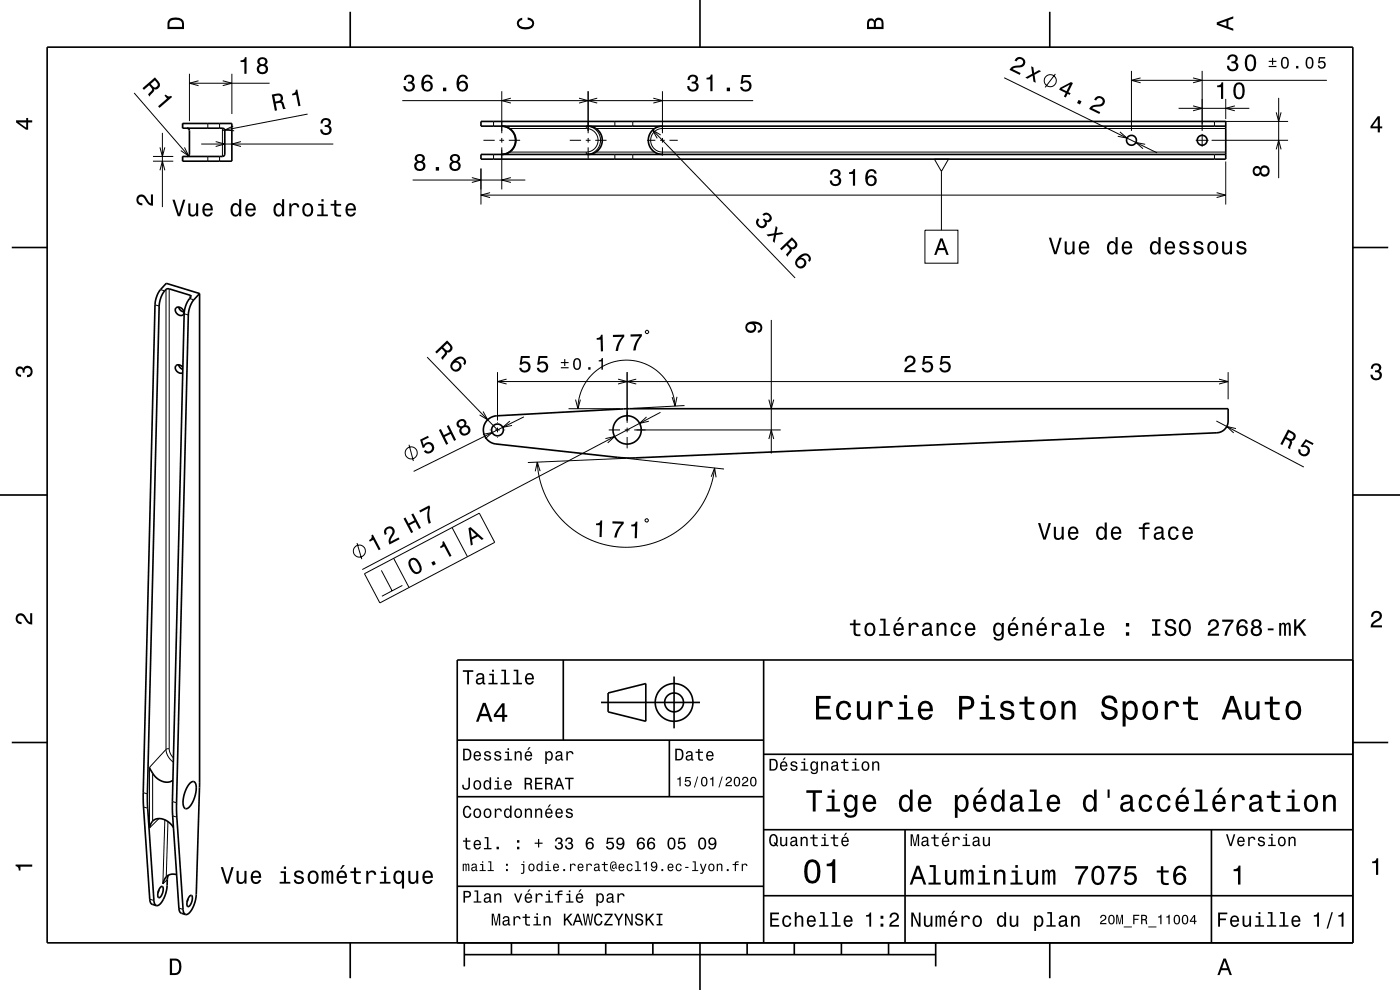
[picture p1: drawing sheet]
<svg xmlns="http://www.w3.org/2000/svg" width="297mm" height="210mm" viewBox="0 0 297 210" stroke-linecap="round" stroke-linejoin="round" font-family="sans-serif">
<g fill="none" stroke="#000" stroke-width=".21">
<path d="M28.5 19.7l11.5 13.4M40.2 15.7v10M40.2 17.7h17M42.1 17.1l-1.9 .6 1.9 .5M47.3 17.1l1.9 .6-1.9 .5M49.2 15.7v8.5M106.4 19.3v9M124.8 19.3v9M140.5 19.3v9M213 16.5l32.5 15.9M223.9 15.7l-2.2 2.8M240 15v12.8"/>
<path d="M240 17h41.5M242 16.5l-2 .5 2 .6M253.1 16.5l1.9 .5-1.9 .6M255 15v12.8M32.5 34.2h4.3M32.5 33.2h4.3M33.9 36.1l.6-1.9 .5 1.9M33.9 31.3l.6 1.9 .5-1.9M34.5 28.2v15.7M38.8 26.2v1M38.8 33.2v1M39.1 31.3l.9 1.8-1.6-1.2"/>
<path d="M42.7 30.6h28M44.1 26.2v1M44.1 33.2v1M45.8 30l1.9 .6-1.9 .5M46.6 26.2v1M46.6 33.2v1M47.2 27.2v6M49.5 26.7l-1.8 .9 2 .1M51.1 30l-1.9 .6 1.9 .5M65.3 24.2l-18.1 3.5M85.3 21.3h74.5M87.5 38.2h23.9"/>
<path d="M100.1 37.7l1.9 .5-1.9 .5M102 35.8v7.6M102.6 29.8h2.3M104.7 25.8v1M104.7 32.8v1M105.9 29.8h1M106.4 29.3v1M106.4 31.3v8.9M107.9 29.8h2.4M108.1 32.3h16.3M108.1 27.3h16.3M108.4 20.8l-2 .5 2 .6"/>
<path d="M108.4 37.7l-2 .5 2 .5M120.9 29.8h2.4M122.8 20.8l2 .5-2 .6M124.3 29.8h1M124.4 27.3a2.5 2.5 0 0 1 2.5 2.5 2.5 2.5 0 0 1-2.5 2.5M124.4 27.3v-.5a2.93 2.93 0 0 1 3 2.9 2.93 2.93 0 0 1-3 3v-.4M124.8 29.3v1M124.8 31.3v2.4M126.3 29.8h2.4M126.4 32.3h12.5M126.4 27.3h12.5M126.7 20.8l-1.9 .5 1.9 .6"/>
<path d="M130.4 25.8v1M130.4 32.8v1M134.2 25.8v1M134.2 32.8v1M137.3 29.8h1.7M138.4 27.6l30.3 31.4M138.6 20.8l1.9 .5-1.9 .6M140 29.8h1M140.2 28.6l-1.8-1 1 1.7M140.5 29.3v1M140.5 31.3v1.7M142 29.8h1.8"/>
<path d="M198.2 33.8h3l-1.5 2.6zM199.7 36.4v12.4M237.6 28l1.5 1.3-2-.4M242.9 30.6l-1.9-.4 1.5 1.3M250 23h15M253.1 22.5l1.9 .5-1.9 .5M253.7 29.8h2.7M255 28.4v2.7M257 29.8h16.3M257.6 25.8v1M257.6 32.8v1M259.6 25.8h13.7"/>
<path d="M260 27.3h-119.5a2.5 2.5 0 0 0-2.5 2.5 2.5 2.5 0 0 0 2.5 2.5h119.5M260 21v4.3M260 34.3v9.1M262 22.5l-2 .5 2 .5M270.7 31.7l.6-1.9 .5 1.9M270.7 23.8l.6 2 .5-2M271.3 20.8v17M102 41.4h158M104 40.9l-2 .5 2 .5M196.2 48.8h7v7h-7zM258.1 40.9l1.9 .5-1.9 .5M32.9 64.7l.9 .2"/>
<path d="M34.1 61.4l.8 .3M35.2 61.4v97.6M35.9 61.3v97.5M39.1 66.6l.9 .2M40.2 63.3l.9 .3M40.3 62.6v.6M90.6 75.8l14.9 15.4M105.5 78.9v10.3M133 78.9v10.8M137.1 70.1l.5 .2-.2 .5-.5-.3zM163.6 67.9v28.3M260.5 78.9v5.8"/>
<path d="M86.8 94.3l.9 3.5M102.5 92.1l1.9-.3-1.5 1.3M102.5 87.3l1 1.7-1.8-1M103.9 91.2h.1M105 91.2h1M105.5 89.6v.1M105.5 90.7v1M105.5 92.7v.1M105.5 80.9h155M107 91.2h.2M107.5 80.4l-2 .5 2 .6M108.2 89.3l-1.5 1.3 1.9-.3"/>
<path d="M111.1 88.4l-23.4 11.6M114 98l.5 3.7 1.2 3.3 1.7 3.1 2.3 2.6 2.7 2.2 3.1 1.7 3.3 1.1 3.5 .4 3.4-.2 3.4-.9 3-1.3 3.1-2.2 2.4-2.5 1.9-2.9 1.4-3.5 .7-3.3M114.6 99.9l-.6-1.9-.5 2M120.6 86.7h11M122.1 84.8l.5 1.9 .5-1.9M128.4 93l2-.4-1.5 1.4M129.1 91.2h2.4M131.1 80.4l1.9 .5-1.9 .6M132.5 91.2h1M132.8 97.2l-20.8 .9M132.9 97.2l20.7 2.3M133 90.7v1"/>
<path d="M133 92.7v2.4M134.5 91.2h31.1M135 80.4l-2 .5 2 .6M137.2 88.4l-1.5 1.4 1.9-.4M140.1 87.5l-63.2 33.3M143.2 86.1a10.3 10.3 0 0 0-10.6-9.7 10.3 10.3 0 0 0-10 10.3M143.6 84.2l-.4 1.9-.6-1.9M145.2 86l-11 .6M163.1 93.1l.5-1.9 .5 1.9M163.1 84.8l.5 1.9 .5-1.9M258 89.3l18.6 9.8M258.6 80.4l1.9 .5-1.9 .6"/>
<path d="M262.2 90.9l-1.9-.4 1.4 1.3M75.7 115.2l1 3.4M83.5 118.4l3.3 6.2M95.9 111.9l3.3 6.2M136.8 110.3l.5-.3 .2 .5-.4 .2zM150.9 101.1l.7-1.8 .3 2M77.3 121.7l24.4-12.8 3.3 6.1-24.4 12.9zM80.9 121l2.3 4.3M85.4 124.2l-4.4 2.3M35.2 159l.5 1.4 1.1 1.3M35.2 159l-3.5 3.8v12.8l2-2M35.9 158.8l.3 1.1 .6 .9"/>
<path d="M35.9 158.8l-.7 .2M30.4 168.1l.9 .3M30.4 171.2l.9 .2M32.4 164v10.2M35 173.9l-.4 13.6 .9-.9M35.6 174.3l-.3 11.7M36.6 170l.9 .3M36.6 173.1l.9 .2M31.8 190.7l.9 .3M38 192.6l.8 .3"/>
<circle cx="222.8" cy="17.1" r="1.28"/>
<circle cx="87.2" cy="96.1" r="1.28"/>
<circle cx="76.2" cy="116.9" r="1.28"/>
</g>
<g fill="none" stroke="#000" stroke-width=".35">
<path d="M10 10h277v190h-277zM74.3 2.5v7.5M148.5 0v10M222.7 2.5v7.5M38.7 26.2h10.5v8h-10.5v-1h8.5l.4-.2 .1-.3v-5l-.2-.4-8.8-.1zM39.7 27.2l.3 .1 .2 .4v5l-.1 .3-.4 .2M106.4 26.8a3 3 0 0 1 3 3 3 3 0 0 1-3 3M106.5 26.8a3 3 0 0 1 2.9 3 3 3 0 0 1-2.9 3M124.8 26.8a3 3 0 0 1 3 3 3 3 0 0 1-3 3M140.5 26.8a3 3 0 0 0-3 3 3 3 0 0 0 3 3M260 26.8h-158v-1h158v8h-158v-1h158M2.5 52.5h7.5"/>
<path d="M287 52.5h7.5M37.3 65.3a1.09 1.09 0 0 1 1.3 .2 1.09 1.09 0 0 1 .2 1.3 1.12 1.12 0 0 1-1.2-.2 1.12 1.12 0 0 1-.3-1.3zM37.9 65.1l.3 .6 .8 .5M37.9 77.4l.3 .6 .6 .4M38.8 77.9a.83 .83 0 0 0-.9-.5 .83 .83 0 0 0-.7 .7 1.21 1.21 0 0 0 1.6 1M42.3 62.3v103.9l-.7 23.5a5.4 5.4 0 0 1-1.9 4.3h-.3M42.3 62.3l-7-2.2-1.2 1.3a5.7 5.7 0 0 0-1.2 3.3l-2.5 104.5 1.4 21.7 .3 .8 1.1 .4M42.3 62.3l-1.2 1.3a5.6 5.6 0 0 0-1.1 3.2l-2.6 104.1 1.4 22 .2 .8 .4 .3M103.4 89.1a3 3 0 0 1 2-.9l28.2-1.5h126.9v2.6a2.5 2.5 0 0 1-2.4 2.5l-123.7 5.3-3.5-.1-25.7-2.8a3 3 0 0 1-2.5-2 3 3 0 0 1 .7-3.1zM0 105h10M287 105h10M119.5 140v17"/>
<path d="M162 140v60M287 140h-190v60M2.5 157.5h7.5M97 157h65M127.5 149h21M129 147l8-2v8l-8-2zM142 157v12M143 143.5v11M287 157.5h7.5M31.7 162.8a4.2 4.2 0 0 0 4 3.1l1-.4M36.8 175.5a3.1 3.1 0 0 0-4.4-1.4l-.4 .7-.3 .8M40.2 166.2a.74 .74 0 0 1 1-.4 .74 .74 0 0 1 .4 .9 5.6 5.6 0 0 1-1.9 4.8h-.3a2.19 2.19 0 0 1-.5-2.4l.6-1.7z"/>
<path d="M97 169h65M162 176h125M162 160h125M192 176v24M257 176v24M33.2 192.1l-.4-.3-.1-.8-1.4-22 2.5-104.1a5 5 0 0 1 1.6-3.6h.5l4.5 1.3 .2 .3a5.8 5.8 0 0 0-1.5 3.7l-2.5 104.7 1.4 21.5 .3 .9 1.1 .3M33.7 188.8l-.2 .6M34.1 188.2l.2-.2a1.08 1.08 0 0 1 .1 1.6 .71 .71 0 0 1-.8 .7l-.1-.9zM35.7 185.6l-.2 .8v1.4a5.4 5.4 0 0 1-2 4.3h-.3M37.5 185.5a2.18 2.18 0 0 0-2.9 2M39.9 190.7l-.2 .6M40.3 190.1l.1-.1a.38 .38 0 0 1 .4 .1 .38 .38 0 0 1 0 .4v.5a1.19 1.19 0 0 1-1 1.3 2.2 2.2 0 0 1 .5-2.2z"/>
<path d="M97 188h65M162 190h125M74.3 200v7.5M98.5 202.5h100M98.5 200v5M108.5 200v2.5M118.5 200v2.5M128.5 200v2.5M138.5 200v2.5M148.5 200v10M158.5 200v2.5M168.5 200v2.5"/>
<path d="M178.5 200v2.5M188.5 200v2.5M198.5 200v5M222.7 200v7.5"/>
<circle cx="240" cy="29.8" r="1.05"/>
<circle cx="255" cy="29.8" r="1.05"/>
<circle cx="105.5" cy="91.2" r="1.25"/>
<circle cx="133" cy="91.2" r="3"/>
<circle cx="143" cy="149" r="2"/>
<circle cx="143" cy="149" r="4"/>
</g>
<g fill="#000">
<path d="M30.2 18.7l.3 .4 1.1-1a1.07 1.07 0 0 1 .6 1l-.8 1 .4 .4 .9-1.2v-.4a.97 .97 0 0 0 1.1-.4 .97 .97 0 0 0-.2-1.2l-.7-.9zM32 17.8l.9-.8a1.09 1.09 0 0 1 .5 1.2 .6 .6 0 0 1-.5 .4 .6 .6 0 0 1-.6-.4z" fill-rule="evenodd"/>
<path d="M36 4a2.18 2.18 0 0 0-.5 2.2h3.5v-1.2a1.43 1.43 0 0 0-1.7-1.3zM36.3 4.4a2.15 2.15 0 0 1 2.2 .3l.1 1h-2.6v-1z" fill-rule="evenodd"/>
<path d="M51 12.8v.4h.8v2.5h.5v-3.6h-.3a.78 .78 0 0 1-1 .7zM54.9 12.4a.84 .84 0 0 0 .1 1.4 1.11 1.11 0 0 0-.4 1.5 1.11 1.11 0 0 0 1.6 .4 1.03 1.03 0 0 0 .7-.9 1.03 1.03 0 0 0-.6-1 .89 .89 0 0 0 .4-1.1 .89 .89 0 0 0-1-.6zM54.9 14.7a.75 .75 0 0 1 1.5 0 .75 .75 0 0 1-1.5 0zM55.1 13.1a.59 .59 0 0 1 1.1 0 .59 .59 0 0 1-1.1 0z" fill-rule="evenodd"/>
<path d="M86 16.1l-.3 .9h.4a.62 .62 0 0 1 .3-.8 .62 .62 0 0 1 .8 .3 .62 .62 0 0 1-.2 .8h-.5v.4a.72 .72 0 0 1 1 .5 .72 .72 0 0 1-.5 .9 .72 .72 0 0 1-.9-.5l-.1-.4h-.4a1.18 1.18 0 0 0 1.5 1.2 1.18 1.18 0 0 0 .6-1.8l-.2-.1a.9 .9 0 0 0 .3-1.1 .9 .9 0 0 0-1-.6zM89.9 16.1l-.4 .8a1.75 1.75 0 0 0 1.1 2.5 1.15 1.15 0 0 0 1.2-1.5 1.15 1.15 0 0 0-1.9-.4 1.02 1.02 0 0 1 .8-1.3 .58 .58 0 0 1 .6 .6h.5a1.12 1.12 0 0 0-.7-.9 1.12 1.12 0 0 0-1.2 .2zM89.8 18.3a.75 .75 0 0 1 1.5 0 .75 .75 0 0 1-1.5 0zM94 18.6v.7h.7v-.7zM97.4 16.1l-.5 .8a1.75 1.75 0 0 0 1.2 2.5 1.15 1.15 0 0 0 1.2-1.5 1.15 1.15 0 0 0-2-.4 1.02 1.02 0 0 1 .9-1.3 .58 .58 0 0 1 .6 .6h.5a1.12 1.12 0 0 0-.8-.9 1.12 1.12 0 0 0-1.1 .2zM97.3 18.3a.75 .75 0 0 1 1.5 0 .75 .75 0 0 1-1.5 0z" fill-rule="evenodd"/>
<path d="M109.9 4.2l.9-.4v.4a.7 .7 0 0 0-.7 .5 .7 .7 0 0 0 .3 .8 1.7 1.7 0 0 0 2.5-.5 .9 .9 0 0 0-1-.8v-.5a1.24 1.24 0 0 1 1.4 1.1 1.24 1.24 0 0 1-1 1.4 2.22 2.22 0 0 1-2.5-.7l-.2-.5z" fill-rule="evenodd"/>
<path d="M146.2 16.1l-.3 .9h.4a.62 .62 0 0 1 .3-.8 .62 .62 0 0 1 .8 .3 .62 .62 0 0 1-.2 .8h-.5v.4a.72 .72 0 0 1 1 .5 .72 .72 0 0 1-.5 .9 .72 .72 0 0 1-.9-.5l-.1-.4h-.4a1.18 1.18 0 0 0 1.5 1.2 1.18 1.18 0 0 0 .6-1.8l-.3-.1a.9 .9 0 0 0 .4-1.1 .9 .9 0 0 0-1-.6zM149.9 16.5v.4h.8v2.4h.5v-3.5h-.4a.77 .77 0 0 1-.9 .7zM154.2 18.6v.7h.7v-.7zM157.4 15.9l-.3 1.9h.4a.79 .79 0 0 1 1.2-.2 .79 .79 0 0 1 0 1.2 .79 .79 0 0 1-1.1-.1l-.1-.3h-.5a1.21 1.21 0 0 0 1.5 1.1 1.21 1.21 0 0 0 .8-1.7 1.21 1.21 0 0 0-1.7-.5l.1-1h1.6v-.4z" fill-rule="evenodd"/>
<path d="M184.2 4.2l-.3 .7v1.3h3.5v-1.3a.98 .98 0 0 0-.7-1.1 .98 .98 0 0 0-1.2 .6 .84 .84 0 0 0-1.3-.2zM184.5 4.5a.54 .54 0 0 1 .6-.1 .54 .54 0 0 1 .3 .6v.7h-1zM185.9 4.4a.62 .62 0 0 1 .8-.1 .62 .62 0 0 1 .3 .6v.8h-1.2z" fill-rule="evenodd"/>
<path d="M215.6 12.4l-.4 .4 .4 .2a.7 .7 0 0 1 .9-.5 .7 .7 0 0 1 .5 .8 .7 .7 0 0 1-.8 .6 1.8 1.8 0 0 0-2 .9l2.1 1.1 .2-.4-1.7-.8a2.22 2.22 0 0 1 1.8-.4 1.14 1.14 0 0 0 .8-1.7 1.14 1.14 0 0 0-1.8-.2zM218.7 14.1l.3 1.5-1.5 .9 .5 .2 1.1-.6 .1 1.2 .5 .3-.2-1.7 1.4-.8-.5-.2-1 .6-.2-1.2z" fill-rule="evenodd"/>
<path d="M260.7 11.8l-.3 .9h.4a.62 .62 0 0 1 .3-.8 .62 .62 0 0 1 .8 .3 .62 .62 0 0 1-.2 .8h-.5v.4a.72 .72 0 0 1 1 .5 .72 .72 0 0 1-.5 .9 .72 .72 0 0 1-.9-.5l-.1-.4h-.4a1.18 1.18 0 0 0 1.5 1.2 1.18 1.18 0 0 0 .6-1.8l-.3-.1a.91 .91 0 0 0 .4-1.2 .91 .91 0 0 0-1-.5zM264.4 12a2.67 2.67 0 0 0 .4 3 1.14 1.14 0 0 0 1.6-.9 2.31 2.31 0 0 0-.6-2.5l-.5-.1-.5 .1zM264.9 12h.7a2.37 2.37 0 0 1 0 2.6h-.7a2.38 2.38 0 0 1 0-2.6z" fill-rule="evenodd"/>
<path d="M258.1 4.7v.6l3.5 1.2v-.4l-1-.4v-1.4l1-.4v-.4zM258.6 5l1.6-.5v1z" fill-rule="evenodd"/>
<path d="M269.1 14v.2h1.7v-.2zM269.1 12.9v.2h.7v.6h.3v-.6h.7v-.2h-.7v-.6h-.3v.6zM271.9 12.4a1.42 1.42 0 0 0 .7 2.2 1.43 1.43 0 0 0 .6-2.2 .78 .78 0 0 0-1.3 0zM272.3 12.4h.5a1.67 1.67 0 0 1 0 1.8h-.5a1.67 1.67 0 0 1 0-1.8zM275 14v.5h.4v-.5zM277.2 12.4a1.42 1.42 0 0 0 .6 2.2 1.43 1.43 0 0 0 .6-2.2 .78 .78 0 0 0-1.2 0zM277.6 12.4h.4a1.67 1.67 0 0 1 0 1.8h-.4a1.67 1.67 0 0 1 0-1.8zM279.8 12.1l-.2 1.3h.3a.56 .56 0 0 1 .9-.1 .56 .56 0 0 1-.1 .8 .56 .56 0 0 1-.8-.2h-.3a.85 .85 0 0 0 1 .7 .85 .85 0 0 0 .6-1.1 .85 .85 0 0 0-1.2-.4l.1-.7h1v-.3z" fill-rule="evenodd"/>
<path d="M3.4 25.5v.5l2.1 1.5h.5v-1.5h.8v-.5h-.8v-.5h-.4v.5zM4 26h1.6v1.1z" fill-rule="evenodd"/>
<path d="M34.9 20.3l.3-.2a.77 .77 0 0 0 1.1 .2l.2 .3-2.7 2.3-.3-.4 1.9-1.6z" fill-rule="evenodd"/>
<path d="M57.7 20.1l.6 3.4 .5-.1-.3-1.4a1.07 1.07 0 0 1 1.2 0l.4 1.2 .5-.1-.5-1.4-.4-.2a.97 .97 0 0 0 .2-1.2 .97 .97 0 0 0-1.1-.5zM58.2 20.4a1.1 1.1 0 0 1 1.3 .1 .61 .61 0 0 1 0 .6 .61 .61 0 0 1-.6 .3l-.5 .1z" fill-rule="evenodd"/>
<path d="M62.7 19.1l.4-.1 .6 3.5h-.4l-.5-2.4-.8 .1v-.3a.77 .77 0 0 0 .7-.8z" fill-rule="evenodd"/>
<path d="M68.3 25.3a1.08 1.08 0 0 1 1.3-.2 1.08 1.08 0 0 1 .5 1.3l-.3 .3a1.06 1.06 0 0 1 .5 1.3 1.06 1.06 0 0 1-1.2 .7 1.1 1.1 0 0 1-1.2-1.2h.5a.71 .71 0 0 0 1 .7 .71 .71 0 0 0 0-1.2l-.5-.1v-.4a.61 .61 0 0 0 .8-.3 .61 .61 0 0 0-.3-.8 .61 .61 0 0 0-.8 .2l-.2 .6h-.4z" fill-rule="evenodd"/>
<path d="M88.3 32.9a.83 .83 0 0 0 .1 1.4 1.11 1.11 0 0 0-.4 1.5 1.11 1.11 0 0 0 1.6 .4 1.03 1.03 0 0 0 .7-.9 1.03 1.03 0 0 0-.6-1 .89 .89 0 0 0 .4-1.1 .89 .89 0 0 0-1-.5zM88.3 35.2a.75 .75 0 0 1 1.5 0 .75 .75 0 0 1-1.5 0zM88.4 33.6a.6 .6 0 0 1 1.2 0 .6 .6 0 0 1-1.2 0zM92.4 35.4v.8h.7v-.8zM95.7 32.9a.83 .83 0 0 0 .2 1.4 1.11 1.11 0 0 0-.4 1.5 1.11 1.11 0 0 0 1.5 .4 1.03 1.03 0 0 0 .7-.9 1.03 1.03 0 0 0-.5-1 .89 .89 0 0 0 .4-1.1 .89 .89 0 0 0-1.1-.5zM95.8 35.2a.71 .71 0 0 1 1.4 0 .71 .71 0 0 1-1.4 0zM95.9 33.6a.6 .6 0 0 1 1.2 0 .6 .6 0 0 1-1.2 0z" fill-rule="evenodd"/>
<path d="M176.4 36.2l-.3 .8h.5a.62 .62 0 0 1 .3-.7 .62 .62 0 0 1 .8 .2 .62 .62 0 0 1-.2 .8l-.5 .1v.4a.72 .72 0 0 1 .9 .4 .72 .72 0 0 1-.5 .9 .72 .72 0 0 1-.9-.5v-.3h-.5a1.18 1.18 0 0 0 1.5 1.2 1.18 1.18 0 0 0 .6-1.9l-.2-.1a.9 .9 0 0 0 .4-1.1 .9 .9 0 0 0-1.1-.5zM180.1 36.5v.4h.8v2.5h.5v-3.5h-.3a.77 .77 0 0 1-1 .6zM184.1 36.1a2.4 2.4 0 0 0 .2 3.3 1.16 1.16 0 0 0 1.5-.3 1.16 1.16 0 0 0-.2-1.6 1.16 1.16 0 0 0-1.5 0 1.03 1.03 0 0 1 .8-1.2 .59 .59 0 0 1 .6 .5h.5a1.12 1.12 0 0 0-.8-.9 1.12 1.12 0 0 0-1.1 .2zM184 38.3a.75 .75 0 0 1 1.5 0 .75 .75 0 0 1-1.5 0z" fill-rule="evenodd"/>
<path d="M224.9 18.6l-.2 .4 1.4 .7-.4 .8 .4 .2 .4-.8 .4 .2 .2-.3-.4-.3 .9-1.9-.4-.2zM225.3 18.9l1.6-1-.6 1.4zM228.8 21.2l-.3 .7 .6 .3 .3-.7zM232.4 20.7l-.3 .4 .4 .2a.7 .7 0 0 1 .9-.5 .7 .7 0 0 1 .5 .8 .7 .7 0 0 1-.8 .6 1.8 1.8 0 0 0-2.1 .9l2.2 1.1 .2-.4-1.7-.8a2.21 2.21 0 0 1 1.8-.4 1.14 1.14 0 0 0 .7-1.7 1.14 1.14 0 0 0-1.8-.2z" fill-rule="evenodd"/>
<path d="M258.2 18.1v.4h.8v2.5h.5v-3.5h-.4a.77 .77 0 0 1-.9 .6zM262 17.9a2.67 2.67 0 0 0 .3 3.1 1.14 1.14 0 0 0 1.7-.9 2.31 2.31 0 0 0-.6-2.5l-.5-.1-.6 .1zM262.5 18h.7a2.37 2.37 0 0 1 0 2.6h-.7a2.38 2.38 0 0 1 0-2.6z" fill-rule="evenodd"/>
<path d="M266 35.5a1.06 1.06 0 0 0-.2 1.3 1.06 1.06 0 0 0 1.3 .5l.3-.4a1.11 1.11 0 0 0 1.5 .4 1.11 1.11 0 0 0 .4-1.5 1.03 1.03 0 0 0-.9-.7 1.03 1.03 0 0 0-1 .6l-.1-.2a.85 .85 0 0 0-1.3 0zM267.6 36.3a.71 .71 0 0 1 1.4 0 .71 .71 0 0 1-1.4 0zM266.1 36.3a.6 .6 0 0 1 1.2 0 .6 .6 0 0 1-1.2 0z" fill-rule="evenodd"/>
<path d="M292.3 24.7l-1.6 2.1v.4h1.6v.9h.4v-.9h.5v-.4h-.5v-2.1zM292.3 25.2v1.6h-1.1z" fill-rule="evenodd"/>
<path d="M29.2 41.6a1.22 1.22 0 0 1 2 .7l.4 .6 .4 .2v-1.9h.5v2.4a1.81 1.81 0 0 1-1.8-1.4 .71 .71 0 0 0-.9-.5 .71 .71 0 0 0-.5 .9 .71 .71 0 0 0 .9 .5v.5a1.19 1.19 0 0 1-1.2-.7 1.19 1.19 0 0 1 .2-1.3z" fill-rule="evenodd"/>
<path d="M36.6 42.4l1.1 3.5h.5l1.1-3.5h-.5l-.8 2.9-.9-2.9zM39.9 43.2v1.7a.89 .89 0 0 0 .7 1 .89 .89 0 0 0 1-.4v.4h.4v-2.7h-.4v1.5a.64 .64 0 0 1-.4 .8 .64 .64 0 0 1-.8-.3v-2zM43.2 43.4a1.54 1.54 0 0 0 .8 2.6 1.06 1.06 0 0 0 1.1-.9h-.4l-.3 .3-.3 .2a.76 .76 0 0 1-.7-1h1.8a1.16 1.16 0 0 0-.5-1.3 1.16 1.16 0 0 0-1.5 .1zM43.6 43.7a.66 .66 0 0 1 .8-.2 .66 .66 0 0 1 .3 .8h-1.3zM49.2 43.4a1.58 1.58 0 0 0 .7 2.6l.5-.2 .3-.4v.5h.5v-3.7h-.5v1.4a.89 .89 0 0 0-1.5-.2zM49.5 43.7a.62 .62 0 0 1 .7-.2 .62 .62 0 0 1 .5 .6 1.11 1.11 0 0 1-.7 1.5 1.19 1.19 0 0 1-.5-1.9zM52.3 43.4a1.54 1.54 0 0 0 .8 2.6 1.05 1.05 0 0 0 1.1-.9h-.4l-.2 .3-.4 .2a.76 .76 0 0 1-.7-1h1.8a1.16 1.16 0 0 0-.5-1.3 1.16 1.16 0 0 0-1.5 .1zM52.7 43.7a.66 .66 0 0 1 .8-.2 .66 .66 0 0 1 .3 .8h-1.3zM58.3 43.4a1.57 1.57 0 0 0 .8 2.6l.4-.2 .3-.4v.5h.5v-3.7h-.5v1.4a.89 .89 0 0 0-1.5-.2zM58.6 43.7a.62 .62 0 0 1 .7-.2 .62 .62 0 0 1 .5 .6 1.11 1.11 0 0 1-.7 1.5 1.19 1.19 0 0 1-.5-1.9zM61.4 43.2v2.7h.4v-1.6a.66 .66 0 0 1 .4-.8 .66 .66 0 0 1 .8 .3v.2h.5a.89 .89 0 0 0-.7-.9 .89 .89 0 0 0-1 .5v-.4zM64.4 43.4a1.53 1.53 0 0 0 .9 2.6 1.48 1.48 0 0 0 1.2-1.5 1.48 1.48 0 0 0-1.2-1.4l-.5 .1zM64.8 43.7a.67 .67 0 0 1 .7-.2 .67 .67 0 0 1 .5 .6 1.11 1.11 0 0 1-.7 1.5 1.17 1.17 0 0 1-.5-1.9zM67.5 43.2v.4h.7v1.9h-.9v.4h2.3v-.4h-1v-2.3zM68.2 42.2v.5h.5v-.5zM70.9 42.5v.7h-.8v.4h.8v1.8a1.04 1.04 0 0 0 1.5 .5v-.3a.68 .68 0 0 1-1-.4v-1.6h1v-.4h-1v-.7zM73.6 43.4a1.54 1.54 0 0 0 .8 2.6 1.06 1.06 0 0 0 1.1-.9h-.5l-.2 .3-.4 .2a.76 .76 0 0 1-.7-1h1.8a1.17 1.17 0 0 0-.5-1.3 1.17 1.17 0 0 0-1.4 .1zM73.9 43.7a.66 .66 0 0 1 .8-.2 .66 .66 0 0 1 .4 .8h-1.4z" fill-rule="evenodd"/>
<path d="M160.8 46.3a1.18 1.18 0 0 0 .2 1.9 1.18 1.18 0 0 0 1.7-.8l-.1-.3a.9 .9 0 0 0 1.1-.5 .9 .9 0 0 0-.4-1.1 1.05 1.05 0 0 0-1.6 0l.4 .3a.62 .62 0 0 1 .7-.3 .62 .62 0 0 1 .4 .8 .62 .62 0 0 1-.7 .4l-.4-.4-.3 .3a.72 .72 0 0 1 .4 1 .72 .72 0 0 1-1 .3 .72 .72 0 0 1-.3-1l.2-.3zM162.6 49.8l.4 .3 1.2-.2-.3 1.3 .4 .3 .3-1.6 1.6-.3-.3-.3-1.2 .2 .2-1.2-.3-.4-.3 1.6z" fill-rule="evenodd"/>
<path d="M165.5 52.8l.3 .3 1.1-1a.85 .85 0 0 1 .4 1.2l-.6 .8 .4 .3 .9-1.2-.1-.4a.97 .97 0 0 0 1.1-.4 .97 .97 0 0 0-.2-1.2l-.8-.9zM167.2 51.8l.8-.8a1.09 1.09 0 0 1 .7 1.1 .6 .6 0 0 1-.6 .4 .6 .6 0 0 1-.5-.3z" fill-rule="evenodd"/>
<path d="M169.3 54.5a1.26 1.26 0 0 0-.5 1.8 1.26 1.26 0 0 0 1.9 .3 1.11 1.11 0 0 0 .3-1.2 1.11 1.11 0 0 0-1.1-.7 1.02 1.02 0 0 1 1.5-.3 .58 .58 0 0 1 0 .8l.3 .4a1.18 1.18 0 0 0-.1-1.6 1.18 1.18 0 0 0-1.6 0zM169.1 55.7a.75 .75 0 0 1 1.5 0 .75 .75 0 0 1-1.5 0z" fill-rule="evenodd"/>
<path d="M199.5 50.6l-1.3 3.5h.4l.4-1h1.4l.4 1h.5l-1.3-3.5zM199.7 51.1l.6 1.5h-1.1z" fill-rule="evenodd"/>
<path d="M222.5 50.4l1.1 3.5h.5l1.1-3.5h-.4l-.9 3-.9-3zM225.9 51.2v1.8a.89 .89 0 0 0 .6 1 .89 .89 0 0 0 1-.5v.4h.5v-2.7h-.5v1.6a.65 .65 0 0 1-.4 .8 .65 .65 0 0 1-.8-.4v-2zM229.1 51.5a1.54 1.54 0 0 0 .8 2.5 1.06 1.06 0 0 0 1.1-.9h-.4l-.2 .4-.4 .1a.76 .76 0 0 1-.7-.9h1.8a1.16 1.16 0 0 0-.5-1.4 1.16 1.16 0 0 0-1.5 .2zM229.5 51.7a.66 .66 0 0 1 .8-.1 .66 .66 0 0 1 .3 .7h-1.3zM235.1 51.5a1.58 1.58 0 0 0 .8 2.5l.4-.1 .4-.4v.4h.4v-3.6h-.4v1.3a.89 .89 0 0 0-1.6-.1zM235.5 51.8a.62 .62 0 0 1 .6-.3 .62 .62 0 0 1 .5 .6 1.12 1.12 0 0 1-.7 1.5 1.19 1.19 0 0 1-.4-1.8zM238.3 51.5a1.54 1.54 0 0 0 .8 2.5 1.05 1.05 0 0 0 1-.9h-.4l-.2 .4-.4 .1a.76 .76 0 0 1-.7-.9h1.8a1.16 1.16 0 0 0-.5-1.4 1.16 1.16 0 0 0-1.4 .2zM238.6 51.7a.66 .66 0 0 1 .8-.1 .66 .66 0 0 1 .3 .7h-1.3zM244.2 51.5a1.57 1.57 0 0 0 .8 2.5l.4-.1 .4-.4v.4h.4v-3.6h-.4v1.3a.89 .89 0 0 0-1.6-.1zM244.6 51.8a.62 .62 0 0 1 .7-.3 .62 .62 0 0 1 .4 .6 1.12 1.12 0 0 1-.6 1.5 1.19 1.19 0 0 1-.5-1.8zM247.4 51.5a1.54 1.54 0 0 0 .8 2.5 1.06 1.06 0 0 0 1-.9h-.4l-.2 .4-.4 .1a.76 .76 0 0 1-.7-.9h1.8a1.16 1.16 0 0 0-.5-1.4 1.16 1.16 0 0 0-1.4 .2zM247.7 51.7a.66 .66 0 0 1 .8-.1 .66 .66 0 0 1 .3 .7h-1.3zM250.5 51.3a.76 .76 0 0 0-.3 .9 .76 .76 0 0 0 .8 .5l.8 .3a.63 .63 0 0 1-.6 .7 .63 .63 0 0 1-.6-.6h-.5a1.07 1.07 0 0 0 1.2 .9 1.07 1.07 0 0 0 1-1.2l-.5-.3-1.1-.4a.54 .54 0 0 1 .5-.7 .54 .54 0 0 1 .6 .5h.4a1.03 1.03 0 0 0-.7-.8 1.03 1.03 0 0 0-1 .2zM253.5 51.3a.76 .76 0 0 0-.2 .9 .76 .76 0 0 0 .7 .5l.9 .3a.63 .63 0 0 1-.6 .7 .63 .63 0 0 1-.7-.6h-.4a1.07 1.07 0 0 0 1.2 .9 1.07 1.07 0 0 0 .9-1.2l-.4-.3-1.1-.4a.53 .53 0 0 1 .4-.7 .53 .53 0 0 1 .6 .5h.5a1.03 1.03 0 0 0-.7-.8 1.03 1.03 0 0 0-1.1 .2zM256.4 51.5a1.53 1.53 0 0 0 .9 2.5 1.48 1.48 0 0 0 1.2-1.4 1.48 1.48 0 0 0-1.2-1.5l-.5 .1zM256.7 51.8a.67 .67 0 0 1 .8-.3 .67 .67 0 0 1 .5 .6 1.11 1.11 0 0 1-.7 1.5 1.17 1.17 0 0 1-.6-1.8zM259.3 51.2v1.8a.89 .89 0 0 0 .6 1 .89 .89 0 0 0 1-.5v.4h.5v-2.7h-.5v1.6a.65 .65 0 0 1-.4 .8 .65 .65 0 0 1-.8-.4v-2zM262.6 51.3a.76 .76 0 0 0-.2 .9 .76 .76 0 0 0 .7 .5l.9 .3a.63 .63 0 0 1-.6 .7 .63 .63 0 0 1-.7-.6h-.4a1.07 1.07 0 0 0 1.2 .9 1.07 1.07 0 0 0 .9-1.2l-.4-.3-1.1-.4a.54 .54 0 0 1 .4-.7 .54 .54 0 0 1 .6 .5h.5a1.03 1.03 0 0 0-.7-.8 1.03 1.03 0 0 0-1.1 .2z" fill-rule="evenodd"/>
<path d="M92.3 74.7l.4 .3 1-1a1.08 1.08 0 0 1 .7 1l-.8 1 .4 .3 .8-1.2v-.4a.97 .97 0 0 0 1.1-.5 .97 .97 0 0 0-.2-1.1l-.9-.9zM94 73.7l.9-.8a1.09 1.09 0 0 1 .6 1 .6 .6 0 0 1-.5 .5 .6 .6 0 0 1-.6-.3z" fill-rule="evenodd"/>
<path d="M96.2 76.4a1.26 1.26 0 0 0-.5 1.8 1.26 1.26 0 0 0 1.8 .3 1.11 1.11 0 0 0 .3-1.3 1.11 1.11 0 0 0-1.1-.6 1.02 1.02 0 0 1 1.5-.3 .58 .58 0 0 1 .1 .8l.3 .4a1.18 1.18 0 0 0-.2-1.6 1.18 1.18 0 0 0-1.5 0zM95.9 77.6a.75 .75 0 0 1 1.5 0 .75 .75 0 0 1-1.5 0z" fill-rule="evenodd"/>
<path d="M110.5 75.5l-.3 1.9h.4a.79 .79 0 0 1 1.2-.2 .79 .79 0 0 1 .1 1.2 .79 .79 0 0 1-1.2-.1l-.1-.3h-.5a1.21 1.21 0 0 0 1.5 1.1 1.21 1.21 0 0 0 .9-1.7 1.21 1.21 0 0 0-1.8-.5l.2-1h1.5v-.4zM114.3 75.5l-.3 1.9h.4a.79 .79 0 0 1 1.1-.2 .79 .79 0 0 1 .1 1.2 .79 .79 0 0 1-1.2-.1l-.1-.3h-.4a1.21 1.21 0 0 0 1.5 1.1 1.21 1.21 0 0 0 .8-1.7 1.21 1.21 0 0 0-1.8-.5l.2-1h1.5v-.4z" fill-rule="evenodd"/>
<path d="M119 77.9v.2h1.6v-.2zM119 76.8v.2h.7v.6h.2v-.6h.7v-.2h-.7v-.6h-.2v.6zM121.8 76.3a1.41 1.41 0 0 0 .6 2.2 1.42 1.42 0 0 0 .6-2.2 .78 .78 0 0 0-1.2 0zM122.2 76.3h.5a1.66 1.66 0 0 1 0 1.8h-.5a1.66 1.66 0 0 1 0-1.8zM124.8 77.9v.5h.5v-.5zM127 76.4v.3h.6v1.7h.3v-2.5h-.2a.54 .54 0 0 1-.7 .5z" fill-rule="evenodd"/>
<path d="M126.6 71.7v.4l.8-.1 .1 2.5h.4l-.1-3.5h-.3a.78 .78 0 0 1-.9 .7zM130 71v.5l2-.1a5.2 5.2 0 0 0-1.4 3.1l.5-.1a5.3 5.3 0 0 1 1.3-3v-.4zM133.8 70.9v.5l1.9-.1a5.2 5.2 0 0 0-1.4 3h.5a5.2 5.2 0 0 1 1.4-3v-.4z" fill-rule="evenodd"/>
<path d="M158.5 68.5a1.17 1.17 0 0 0-.2 1.7 1.17 1.17 0 0 0 1.6 .2 1.17 1.17 0 0 0 .1-1.7 1.02 1.02 0 0 1 1.3 .8 .56 .56 0 0 1-.5 .6v.5a1.18 1.18 0 0 0 .9-1.2 1.18 1.18 0 0 0-1.1-1.1 2.87 2.87 0 0 0-2.1 .2zM158.5 69.4a.75 .75 0 0 1 1.5 0 .75 .75 0 0 1-1.5 0z" fill-rule="evenodd"/>
<path d="M192.2 75.7l-.3 1h.5a.71 .71 0 0 1 .5-.9 .71 .71 0 0 1 .8 .5 .71 .71 0 0 1-.5 .9 1.8 1.8 0 0 0-1.4 1.7h2.4v-.4h-1.9a2.2 2.2 0 0 1 1.5-1.2 1.13 1.13 0 0 0 .1-1.6 1.13 1.13 0 0 0-1.7 0zM195.9 75.5l-.3 1.9h.4a.79 .79 0 0 1 1.2-.2 .79 .79 0 0 1 .1 1.2 .79 .79 0 0 1-1.2-.1l-.1-.3h-.5a1.21 1.21 0 0 0 1.5 1.1 1.21 1.21 0 0 0 .9-1.7 1.21 1.21 0 0 0-1.8-.5l.2-1h1.5v-.4zM199.7 75.5l-.3 1.9h.4a.79 .79 0 0 1 1.1-.2 .79 .79 0 0 1 .1 1.2 .79 .79 0 0 1-1.2-.1l-.1-.3h-.4a1.21 1.21 0 0 0 1.5 1.1 1.21 1.21 0 0 0 .8-1.7 1.21 1.21 0 0 0-1.8-.5l.2-1h1.5v-.4z" fill-rule="evenodd"/>
<path d="M291.1 77.4a1.08 1.08 0 0 1 1.4-.2 1.08 1.08 0 0 1 .4 1.2l-.3 .3a1.06 1.06 0 0 1 .5 1.3 1.06 1.06 0 0 1-1.2 .7 1.1 1.1 0 0 1-1.2-1.2h.5a.71 .71 0 0 0 1 .8 .71 .71 0 0 0 .1-1.3h-.6v-.4a.61 .61 0 0 0 .8-.3 .61 .61 0 0 0-.2-.8 .61 .61 0 0 0-.9 .2l-.1 .5h-.5z" fill-rule="evenodd"/>
<path d="M3.6 78a.86 .86 0 0 1 1.4 .2 1.06 1.06 0 0 1 1.2-.6 1.06 1.06 0 0 1 .7 1.2 1.1 1.1 0 0 1-1.2 1.2v-.4a.71 .71 0 0 0 .8-1 .71 .71 0 0 0-1.3-.1v.6h-.4a.61 .61 0 0 0-.3-.8 .61 .61 0 0 0-.8 .2 .61 .61 0 0 0 .2 .8l.6 .2v.4a1.15 1.15 0 0 1-1.2-.6 1.15 1.15 0 0 1 .3-1.3z" fill-rule="evenodd"/>
<path d="M89.1 93.3l1.7-.9 .2 .4-1.4 .7 .3 .9a1.21 1.21 0 0 1 1.8-.3 1.21 1.21 0 0 1 0 1.9 1.21 1.21 0 0 1-1.8-.3l.4-.2a.79 .79 0 0 0 1.2 0 .79 .79 0 0 0-.1-1.2 .79 .79 0 0 0-1.2 .2l-.1 .4-.4 .2z" fill-rule="evenodd"/>
<path d="M93.1 91.2l1.6 3.2 .4-.3-.7-1.4 1.2-.7 .7 1.5 .5-.2-1.6-3.1-.4 .2 .6 1.3-1.2 .6-.7-1.3zM97.1 89.3a.84 .84 0 0 0-.2 .9 .84 .84 0 0 0 .8 .6 1.11 1.11 0 0 0 .3 1.5 1.11 1.11 0 0 0 1.5-.3 1.03 1.03 0 0 0 .2-1.2 1.03 1.03 0 0 0-.9-.6 .89 .89 0 0 0-.1-1.2 .89 .89 0 0 0-1.2 0zM97.9 91.3a.71 .71 0 0 1 1.4 0 .71 .71 0 0 1-1.4 0zM97.3 89.9a.6 .6 0 0 1 1.2 0 .6 .6 0 0 1-1.2 0z" fill-rule="evenodd"/>
<path d="M273.2 91.1l-1.6 3.1 .4 .2 .7-1.3a.85 .85 0 0 1 .9 1.1l-.4 .8 .5 .3 .4-1.5-.1-.3a.97 .97 0 0 0 .9-.8 .97 .97 0 0 0-.6-1.1zM273.5 91.7a1.07 1.07 0 0 1 .9 .8 .6 .6 0 0 1-.4 .6 .6 .6 0 0 1-.6-.1l-.5-.3z" fill-rule="evenodd"/>
<path d="M277 93.2l1.7 .8-.2 .4-1.4-.7-.6 .8a1.21 1.21 0 0 1 1.3 1.3 1.21 1.21 0 0 1-1.5 1 1.21 1.21 0 0 1-.8-1.6l.4 .2a.8 .8 0 0 0 .9 .9 .8 .8 0 0 0 .7-1.1 .8 .8 0 0 0-1.2-.3l-.4-.2z" fill-rule="evenodd"/>
<path d="M78.8 113.5a.77 .77 0 0 1-.5 1.1l.2 .3 .7-.4 1.1 2.2 .4-.2-1.6-3.1zM81.7 112.1a1.15 1.15 0 0 0 0 1.4l.4-.2a.71 .71 0 0 1 0-1 .71 .71 0 0 1 1 0 .71 .71 0 0 1 0 1 1.8 1.8 0 0 0-.5 2.2l2.2-1.1-.2-.4-1.7 .9a2.22 2.22 0 0 1 .7-1.7 1.11 1.11 0 0 0-.4-1.5 1.11 1.11 0 0 0-1.5 .4z" fill-rule="evenodd"/>
<path d="M85.6 110l1.6 3.1 .4-.2-.7-1.5 1.2-.6 .8 1.4 .4-.2-1.6-3.1-.4 .2 .6 1.3-1.2 .6-.7-1.2zM88.9 108.3l.2 .4 1.7-.9a5.2 5.2 0 0 0 .2 3.3l.4-.2a5.3 5.3 0 0 1-.2-3.3l-.1-.4z" fill-rule="evenodd"/>
<path d="M99.4 112l.5 3.7 .4-.2-.2-1.1 1.3-.6 .8 .7 .4-.2-2.8-2.5zM99.8 112.4l1.2 1.1-.9 .5z" fill-rule="evenodd"/>
<path d="M126.5 111l-.1 .4h.9l-.1 2.5h.4l.2-3.5h-.4a.77 .77 0 0 1-.9 .6zM129.9 110.6v.4l1.9 .1a5.2 5.2 0 0 0-1.5 2.9h.5a5.3 5.3 0 0 1 1.5-2.9v-.4zM133.9 111.3v.3l.8 .1-.1 2.5h.5l.1-3.5-.3-.1a.77 .77 0 0 1-1 .7z" fill-rule="evenodd"/>
<path d="M220.2 111l1.1 3.5h.5l1.1-3.5h-.4l-.9 2.9-.9-2.9zM223.6 111.7v1.8a.89 .89 0 0 0 .6 1 .89 .89 0 0 0 1-.5v.5h.5v-2.8h-.5v1.6a.65 .65 0 0 1-.4 .8 .65 .65 0 0 1-.8-.3v-2.1zM226.8 112a1.54 1.54 0 0 0 .8 2.6 1.07 1.07 0 0 0 1.1-.9h-.4l-.2 .3-.4 .2a.76 .76 0 0 1-.7-1h1.8a1.16 1.16 0 0 0-.5-1.3 1.16 1.16 0 0 0-1.5 .1zM227.2 112.3a.66 .66 0 0 1 .8-.2 .66 .66 0 0 1 .3 .8h-1.3zM232.8 112a1.58 1.58 0 0 0 .8 2.6l.4-.2 .4-.4v.5h.4v-3.7h-.4v1.4a.9 .9 0 0 0-1.6-.2zM233.2 112.3a.62 .62 0 0 1 .6-.2 .62 .62 0 0 1 .5 .5 1.12 1.12 0 0 1-.7 1.6 1.19 1.19 0 0 1-.4-1.9zM236 112a1.54 1.54 0 0 0 .8 2.6 1.06 1.06 0 0 0 1-.9h-.4l-.2 .3-.4 .2a.76 .76 0 0 1-.7-1h1.8a1.16 1.16 0 0 0-.5-1.3 1.16 1.16 0 0 0-1.4 .1zM236.3 112.3a.66 .66 0 0 1 .8-.2 .66 .66 0 0 1 .3 .8h-1.3zM241.6 111.8v.4h.8v2.3h.5v-2.3h1v-.4h-1a.5 .5 0 0 1 .6-.6h.4v-.3a1.04 1.04 0 0 0-1.5 .7v.2zM245.1 111.9l-.2 .6h.4a.55 .55 0 0 1 .6-.5 .55 .55 0 0 1 .4 .8h-.2a1 1 0 0 0-1 .2 1 1 0 0 0-.3 1.1 .93 .93 0 0 0 1.6 0l.1 .3 .6 .1v-.4h-.2l-.1-.2v-1.4a1.02 1.02 0 0 0-.6-.8 1.02 1.02 0 0 0-1.1 .2zM245.3 113.4l1.1-.3a.77 .77 0 0 1-.2 .9 .77 .77 0 0 1-.9 0l-.1-.3zM248.1 112a1.53 1.53 0 0 0 .8 2.6 1.06 1.06 0 0 0 1.1-1.1h-.4a.67 .67 0 0 1-.6 .7 .67 .67 0 0 1-.7-.6 1.12 1.12 0 0 1 .6-1.6 .6 .6 0 0 1 .7 .6h.4a1.09 1.09 0 0 0-.7-.9 1.09 1.09 0 0 0-1.2 .3zM251.1 112a1.54 1.54 0 0 0 .8 2.6 1.06 1.06 0 0 0 1.1-.9h-.4l-.2 .3-.4 .2a.76 .76 0 0 1-.7-1h1.8a1.16 1.16 0 0 0-.5-1.3 1.16 1.16 0 0 0-1.5 .1zM251.5 112.3a.66 .66 0 0 1 .8-.2 .66 .66 0 0 1 .3 .8h-1.3z" fill-rule="evenodd"/>
<path d="M3.6 130.4a1.22 1.22 0 0 1 2 .7l.4 .6 .4 .3v-1.9h.4v2.4a1.8 1.8 0 0 1-1.7-1.4 .71 .71 0 0 0-.9-.5 .71 .71 0 0 0-.5 .8 .71 .71 0 0 0 .9 .5v.5a1.18 1.18 0 0 1-1.2-.7 1.18 1.18 0 0 1 .2-1.3z" fill-rule="evenodd"/>
<path d="M86.8 118.8a2.43 2.43 0 0 0 1.6 3 1.14 1.14 0 0 0 1-1.6 2.32 2.32 0 0 0-1.7-1.9l-.5 .1zM87.1 119l.6-.3a2.37 2.37 0 0 1 1.3 2.3l-.6 .4a2.38 2.38 0 0 1-1.3-2.4zM91.5 119.3l.3 .7 .7-.3-.4-.7zM93.8 114.9a.77 .77 0 0 1-.5 1.1l.2 .3 .7-.4 1.2 2.2 .4-.2-1.7-3.1z" fill-rule="evenodd"/>
<path d="M181.1 131.4v.8h-.8v.4h.8v1.8a1.05 1.05 0 0 0 1.4 .5v-.4a.68 .68 0 0 1-1-.3v-1.6h1v-.4h-1v-.8zM183.7 132.4a1.53 1.53 0 0 0 .9 2.6 1.48 1.48 0 0 0 1.1-1.5 1.48 1.48 0 0 0-1.1-1.4l-.5 .1zM184 132.7a.67 .67 0 0 1 .7-.2 .67 .67 0 0 1 .5 .5 1.11 1.11 0 0 1-.6 1.6 1.17 1.17 0 0 1-.6-1.9zM186.7 131.2v.4h.7v2.9h-.9v.4h2.3v-.4h-.9v-3.3zM190.8 130.9l-.5 .9h.3l.7-.9zM189.8 132.4a1.54 1.54 0 0 0 .8 2.6 1.07 1.07 0 0 0 1.1-.9h-.4l-.3 .3-.3 .2a.76 .76 0 0 1-.7-1h1.7a1.16 1.16 0 0 0-.4-1.3 1.16 1.16 0 0 0-1.5 .1zM190.2 132.7a.66 .66 0 0 1 .8-.2 .66 .66 0 0 1 .3 .8h-1.3zM192.8 132.2v2.7h.4v-1.6a.66 .66 0 0 1 .4-.8 .66 .66 0 0 1 .8 .3l.1 .2h.4a.89 .89 0 0 0-.7-.9 .89 .89 0 0 0-1 .5v-.4zM195.9 132.3l-.2 .6h.4a.55 .55 0 0 1 .7-.5 .55 .55 0 0 1 .3 .8h-.2a1 1 0 0 0-1 .2 1 1 0 0 0-.3 1.1 .93 .93 0 0 0 1.7 0l.1 .3 .5 .1v-.4h-.2v-1.6a1.02 1.02 0 0 0-1.8-.6zM196.1 133.8l1.1-.3a.77 .77 0 0 1-.2 .9 .77 .77 0 0 1-.9 0zM198.7 132.2v2.7h.4v-1.6a.63 .63 0 0 1 .6-.9 .63 .63 0 0 1 .6 .8v1.7h.5v-1.8a.89 .89 0 0 0-.6-1 .89 .89 0 0 0-1.1 .5v-.4zM202 132.4a1.53 1.53 0 0 0 .8 2.6 1.06 1.06 0 0 0 1.1-1.1h-.4a.67 .67 0 0 1-.7 .7 .67 .67 0 0 1-.7-.6 1.11 1.11 0 0 1 .7-1.6 .59 .59 0 0 1 .7 .6h.4a1.09 1.09 0 0 0-.8-.9 1.09 1.09 0 0 0-1.1 .3zM205 132.4a1.54 1.54 0 0 0 .8 2.6 1.07 1.07 0 0 0 1.1-.9h-.5l-.2 .3-.4 .2a.76 .76 0 0 1-.6-1h1.7a1.16 1.16 0 0 0-.5-1.3 1.16 1.16 0 0 0-1.4 .1zM205.3 132.7a.66 .66 0 0 1 .8-.2 .66 .66 0 0 1 .4 .8h-1.3zM211 132.4a1.57 1.57 0 0 0 .7 2.6l.5-.2 .3-.4a.73 .73 0 0 1-.3 1.1 .73 .73 0 0 1-1-.4h-.4a1.1 1.1 0 0 0 1.2 .8 1.1 1.1 0 0 0 .9-1.2v-2.5h-.4v.4l-.3-.4a.9 .9 0 0 0-1.2 .2zM211.3 132.7a.64 .64 0 0 1 .7-.2 .64 .64 0 0 1 .5 .6 1.11 1.11 0 0 1-.7 1.5 1.2 1.2 0 0 1-.5-1.9zM215.1 130.9l-.5 .9h.3l.7-.9zM214.1 132.4a1.55 1.55 0 0 0 .8 2.6 1.07 1.07 0 0 0 1.1-.9h-.4l-.3 .3-.3 .2a.76 .76 0 0 1-.7-1h1.7a1.17 1.17 0 0 0-.5-1.3 1.17 1.17 0 0 0-1.4 .1zM214.5 132.7a.66 .66 0 0 1 .7-.2 .66 .66 0 0 1 .4 .8h-1.3zM216.9 132.2v2.7h.4v-1.6a.63 .63 0 0 1 .6-.9 .63 .63 0 0 1 .7 .8v1.7h.4v-1.8a.89 .89 0 0 0-.6-1 .89 .89 0 0 0-1.1 .5v-.4zM221.1 130.9l-.5 .9h.3l.7-.9zM220.2 132.4a1.54 1.54 0 0 0 .8 2.6 1.06 1.06 0 0 0 1.1-.9h-.5l-.2 .3-.4 .2a.76 .76 0 0 1-.7-1h1.8a1.16 1.16 0 0 0-.5-1.3 1.16 1.16 0 0 0-1.4 .1zM220.5 132.7a.66 .66 0 0 1 .8-.2 .66 .66 0 0 1 .3 .8h-1.3zM223.1 132.2v2.7h.5v-1.6a.66 .66 0 0 1 .3-.8 .66 .66 0 0 1 .9 .3v.2h.5a.89 .89 0 0 0-.7-.9 .89 .89 0 0 0-1.1 .5v-.4zM226.3 132.3l-.3 .6h.4a.55 .55 0 0 1 .7-.5 .55 .55 0 0 1 .4 .8h-.2a1 1 0 0 0-1.1 .2 1 1 0 0 0-.2 1.1 .93 .93 0 0 0 1.6 0l.1 .3 .6 .1v-.4h-.3v-1.6a1.02 1.02 0 0 0-1.7-.6zM226.5 133.8l1.1-.3a.77 .77 0 0 1-.2 .9 .77 .77 0 0 1-.9 0zM229.2 131.2v.4h.7v2.9h-.9v.4h2.3v-.4h-.9v-3.3zM232.3 132.4a1.54 1.54 0 0 0 .8 2.6 1.07 1.07 0 0 0 1.1-.9h-.4l-.3 .3-.3 .2a.76 .76 0 0 1-.7-1h1.8a1.17 1.17 0 0 0-.5-1.3 1.17 1.17 0 0 0-1.5 .1zM232.7 132.7a.66 .66 0 0 1 .8-.2 .66 .66 0 0 1 .3 .8h-1.3zM238.9 134.1v.8h.7v-.8zM238.9 132.2v.7h.7v-.7zM244.4 131.4v.4h.6v2.6h-.6v.5h1.8v-.5h-.7v-2.6h.7v-.4zM247.5 131.6a.96 .96 0 0 0-.3 1 .96 .96 0 0 0 .9 .6 .77 .77 0 0 1 .9 1 .84 .84 0 0 1-.9 .3 .84 .84 0 0 1-.6-.8h-.4a1.21 1.21 0 0 0 1.4 1.3 1.21 1.21 0 0 0 .8-1.8l-.8-.3a.71 .71 0 0 1-.9-.7 .7 .7 0 0 1 .8-.5 .7 .7 0 0 1 .6 .7h.5a1.16 1.16 0 0 0-.7-1.1 1.16 1.16 0 0 0-1.3 .3zM250.4 131.7a2.52 2.52 0 0 0 .4 3.1 1.21 1.21 0 0 0 1.7-.9 1.93 1.93 0 0 0-.9-2.6l-.8 .1zM251 131.8l.3-.1a1.7 1.7 0 0 1 .4 2.7l-.4 .1a1.68 1.68 0 0 1-.3-2.7zM256.6 131.7l-.3 .9h.4a.71 .71 0 0 1 .5-.8 .71 .71 0 0 1 .9 .5 .71 .71 0 0 1-.5 .8 1.79 1.79 0 0 0-1.4 1.8h2.4v-.5h-1.9a2.23 2.23 0 0 1 1.5-1.1 1.13 1.13 0 0 0 .1-1.7 1.13 1.13 0 0 0-1.7 .1zM259.3 131.4v.5h1.9a5.1 5.1 0 0 0-1.4 3h.5a5.2 5.2 0 0 1 1.4-3v-.5zM262.8 131.6a2.39 2.39 0 0 0 .2 3.3 1.16 1.16 0 0 0 1.5-.4 1.16 1.16 0 0 0-.2-1.5 1.16 1.16 0 0 0-1.5 0 1.02 1.02 0 0 1 .8-1.3 .58 .58 0 0 1 .6 .6h.5a1.11 1.11 0 0 0-.7-.9 1.11 1.11 0 0 0-1.2 .2zM262.7 133.8a.75 .75 0 0 1 1.5 0 .75 .75 0 0 1-1.5 0zM265.7 131.6a.83 .83 0 0 0 .2 1.4 1.11 1.11 0 0 0-.4 1.5 1.11 1.11 0 0 0 1.5 .4 1.03 1.03 0 0 0 .7-.9 1.03 1.03 0 0 0-.5-1 .89 .89 0 0 0 .4-1.1 .89 .89 0 0 0-1.1-.6zM265.8 133.9a.71 .71 0 0 1 1.4 0 .71 .71 0 0 1-1.4 0zM265.9 132.3a.6 .6 0 0 1 1.2 0 .6 .6 0 0 1-1.2 0zM269 133.3v.4h1.2v-.4zM271.4 132.2v2.7h.4v-1.9l.2-.5h.3l.1 .2v2.2h.4v-2.1l.4-.4 .2 .2v.4v1.9h.4v-1.9a.69 .69 0 0 0-.5-.9l-.5 .3-.2-.2-.3-.1-.5 .3v-.2zM274.5 131.4v3.5h.5v-1.3l.4-.4 1.2 1.7h.6l-1.5-2.1 1.4-1.4h-.6l-1.5 1.6v-1.6z" fill-rule="evenodd"/>
<path d="M291.2 129.9a1.18 1.18 0 0 1 1.9 .3 1.18 1.18 0 0 1-1 1.7l-.5 .3-.3 .5h1.9v.4h-2.4a1.8 1.8 0 0 1 1.4-1.8 .71 .71 0 0 0 .5-.8 .71 .71 0 0 0-.9-.5 .71 .71 0 0 0-.5 .8h-.4z" fill-rule="evenodd"/>
<path d="M98.2 158.8v2.5h.9a1.37 1.37 0 0 0 .7-2.2 1.56 1.56 0 0 0-1.6-.3zM98.6 159.1a.98 .98 0 0 1 1.1 .7 .98 .98 0 0 1-.6 1.2h-.5zM100.7 159.6a1.04 1.04 0 0 0-.2 1.2 1.04 1.04 0 0 0 1 .5l.5-.5h-.3l-.4 .3a.54 .54 0 0 1-.5-.7h1.3a.83 .83 0 0 0-.4-.9 .83 .83 0 0 0-1 .1zM100.9 159.7l.2-.1a.47 .47 0 0 1 .5 .1 .47 .47 0 0 1 .1 .5h-.9zM102.9 159.5l-.2 .1a.69 .69 0 0 0 .9 .9l.2 .1a.43 .43 0 0 1-.4 .5 .43 .43 0 0 1-.4-.4h-.3a.74 .74 0 0 0 .9 .7 .74 .74 0 0 0 .5-1l-1-.4a.38 .38 0 0 1 .3-.5 .38 .38 0 0 1 .4 .4h.3a.78 .78 0 0 0-1.2-.4zM105.1 159.5l-.2 .1a.69 .69 0 0 0 .9 .9l.2 .1a.43 .43 0 0 1-.4 .5 .43 .43 0 0 1-.5-.4h-.3a.74 .74 0 0 0 .9 .7 .74 .74 0 0 0 .5-1l-.9-.4a.38 .38 0 0 1 .3-.5 .38 .38 0 0 1 .4 .4h.3a.77 .77 0 0 0-1.2-.4zM107.2 159.4v.3h.5v1.3h-.7v.3h1.6v-.3h-.6v-1.6zM107.7 158.7v.4h.3v-.4zM109.2 159.4v1.9h.3v-1.1a.45 .45 0 0 1 .4-.6 .45 .45 0 0 1 .5 .5v1.2h.3v-1.3a.63 .63 0 0 0-.5-.7 .63 .63 0 0 0-.7 .4v-.3zM112.2 158.5l-.4 .6h.3l.5-.6zM111.5 159.6a1.04 1.04 0 0 0-.2 1.2 1.04 1.04 0 0 0 1.1 .5l.5-.5h-.3l-.5 .3a.54 .54 0 0 1-.5-.7h1.3a.83 .83 0 0 0-.4-.9 .83 .83 0 0 0-1 .1zM111.8 159.7l.1-.1a.48 .48 0 0 1 .5 .1 .48 .48 0 0 1 .2 .5h-1zM115.7 159.4v2.7h.3v-1.1a.66 .66 0 0 0 .7 .4 .66 .66 0 0 0 .5-.6 .91 .91 0 0 0 0-1.1 .91 .91 0 0 0-1-.3l-.2 .3v-.3zM116.1 159.8a.45 .45 0 0 1 .5-.2 .45 .45 0 0 1 .3 .4 .65 .65 0 0 1 .1 .8 .65 .65 0 0 1-.7 .2 .98 .98 0 0 1-.2-1.2zM118.1 159.5l-.2 .4h.3a.39 .39 0 0 1 .4-.3 .39 .39 0 0 1 .3 .5h-.1a.65 .65 0 0 0-1 .4 .65 .65 0 0 0 .6 .9l.6-.3 .1 .2h.4v-.2l-.2-.1v-1.1a.72 .72 0 0 0-.5-.6 .72 .72 0 0 0-.7 .2zM118.2 160.6l.8-.3a.55 .55 0 0 1-.2 .7 .55 .55 0 0 1-.6 0zM120.1 159.4v1.9h.4v-1.1a.47 .47 0 0 1 .2-.6 .47 .47 0 0 1 .6 .2v.2h.4a.64 .64 0 0 0-.5-.7 .64 .64 0 0 0-.8 .4v-.3z" fill-rule="evenodd"/>
<path d="M98.2 142.2v.3h.9v2.7h.4v-2.7h.9v-.3zM101.3 143l-.3 .5h.4a.47 .47 0 0 1 .5-.4 .47 .47 0 0 1 .4 .6l-.2 .1a.84 .84 0 0 0-1 .2 .84 .84 0 0 0 0 1.1 .9 .9 0 0 0 1.3-.2l.1 .2 .5 .1v-.3l-.3-.1v-1.3a.87 .87 0 0 0-.6-.7 .87 .87 0 0 0-.8 .2zM101.4 144.3l.9-.3a.66 .66 0 0 1-.1 .7 .66 .66 0 0 1-.8 .1zM103.8 142.9v.3h.6v1.6h-.8v.4h2v-.4h-.8v-1.9zM104.4 142.1v.4h.4v-.4zM106.4 142.1v.3h.6v2.4h-.8v.4h1.9v-.4h-.7v-2.7zM109 142.1v.3h.6v2.4h-.8v.4h1.9v-.4h-.7v-2.7zM111.6 143.1a1.32 1.32 0 0 0 .7 2.1 .9 .9 0 0 0 .9-.7h-.3l-.2 .3-.4 .1a.65 .65 0 0 1-.6-.8h1.6a1 1 0 0 0-.4-1.2 1 1 0 0 0-1.3 .2zM111.9 143.3a.57 .57 0 0 1 .7-.1 .57 .57 0 0 1 .3 .6h-1.2z" fill-rule="evenodd"/>
<path d="M102.4 149.1l-1.4 4h.5l.4-1.2h1.6l.4 1.2h.6l-1.5-4zM102.7 149.7l.7 1.7h-1.3zM106.5 149.2l-1.7 2.4v.5h1.7v1h.5v-1h.6v-.5h-.6v-2.4zM106.5 149.9v1.7h-1.3z" fill-rule="evenodd"/>
<path d="M143.2 158.8v2.5h.9a1.37 1.37 0 0 0 .7-2.2 1.56 1.56 0 0 0-1.6-.3zM143.6 159.1a.98 .98 0 0 1 1.1 .7 .98 .98 0 0 1-.6 1.2h-.5zM145.7 159.5l-.2 .4h.3a.39 .39 0 0 1 .5-.3 .39 .39 0 0 1 .3 .5h-.2a.65 .65 0 0 0-.9 .4 .65 .65 0 0 0 .5 .9l.7-.3v.2h.4v-.2l-.1-.1-.1-1.1a.73 .73 0 0 0-.4-.6 .73 .73 0 0 0-.8 .2zM145.8 160.6l.8-.3a.55 .55 0 0 1-.1 .7 .55 .55 0 0 1-.7 0zM148.1 158.9v.5h-.5v.3h.5v1.3a.75 .75 0 0 0 1 .4v-.3a.48 .48 0 0 1-.7-.3v-1.1h.7v-.3h-.7v-.5zM150 159.6a1.04 1.04 0 0 0-.2 1.2 1.04 1.04 0 0 0 1.1 .5l.5-.5h-.4l-.4 .3a.54 .54 0 0 1-.5-.7h1.3a.83 .83 0 0 0-.4-.9 .83 .83 0 0 0-1 .1zM150.3 159.7l.1-.1a.48 .48 0 0 1 .5 .1 .48 .48 0 0 1 .2 .5h-1z" fill-rule="evenodd"/>
<path d="M173.1 147.6v5h3.2v-.6h-2.5v-1.7h2.2v-.6h-2.2v-1.5h2.4v-.6zM177.8 149.2a2.59 2.59 0 0 0 .5 3.4 1.58 1.58 0 0 0 2.3-1.4h-.6a.95 .95 0 0 1-.9 1 .95 .95 0 0 1-1-.9 1.59 1.59 0 0 1 .9-2.1 .85 .85 0 0 1 .9 .8h.7a1.56 1.56 0 0 0-1.1-1.3 1.56 1.56 0 0 0-1.7 .5zM181.8 148.8v2.5a1.27 1.27 0 0 0 .9 1.4 1.27 1.27 0 0 0 1.5-.7v.6h.6v-3.8h-.6v2.2a.92 .92 0 0 1-.6 1.1 .92 .92 0 0 1-1.2-.4v-2.9zM186.4 148.8v3.8h.6v-2.2a.95 .95 0 0 1 .5-1.1 .95 .95 0 0 1 1.2 .3l.1 .4h.6a1.28 1.28 0 0 0-1-1.4 1.28 1.28 0 0 0-1.4 .8v-.6zM190.8 148.9v.5h1v2.7h-1.3v.5h3.2v-.5h-1.3v-3.2zM191.8 147.4v.8h.6v-.8zM195.1 149.2a2.62 2.62 0 0 0 .5 3.4 1.57 1.57 0 0 0 2.2-1.1h-.6l-.3 .5-.5 .2a1.08 1.08 0 0 1-1-1.3h2.5a1.66 1.66 0 0 0-.7-2 1.66 1.66 0 0 0-2.1 .3zM195.6 149.5a.94 .94 0 0 1 1.2-.2 .94 .94 0 0 1 .5 1h-1.9zM203.5 147.6v5h.6v-2.1h.8a1.47 1.47 0 0 0 1.8-1.2 1.47 1.47 0 0 0-1.5-1.7zM204.1 148.2a1.6 1.6 0 0 1 1.8 .5 .86 .86 0 0 1 0 .9 .86 .86 0 0 1-.9 .3h-.9zM208.1 148.9v.5h1v2.7h-1.3v.5h3.3v-.5h-1.3v-3.2zM209.1 147.4v.8h.7v-.8zM212.6 148.9a1.08 1.08 0 0 0-.3 1.2 1.08 1.08 0 0 0 1 .7l1.1 .4a.57 .57 0 0 1 .2 .6 .57 .57 0 0 1-.5 .4 .96 .96 0 0 1-1.4-.8h-.6a1.6 1.6 0 0 0 1.3 1.4 1.6 1.6 0 0 0 1.7-.8 1.13 1.13 0 0 0-1-1.6l-1.1-.3-.2-.4a.87 .87 0 0 1 .9-.5 .87 .87 0 0 1 .8 .6h.6a1.41 1.41 0 0 0-2.1-1.1zM217.4 147.8v1.1h-1.1v.5h1.1v2.6l.2 .4 .4 .3h1.4v-.5a.97 .97 0 0 1-1.4-.5v-2.3h1.4v-.5h-1.4v-1.1zM221.1 149.2a2.56 2.56 0 0 0 .5 3.4 1.72 1.72 0 0 0 1.8-.2 1.72 1.72 0 0 0 .6-1.7 1.7 1.7 0 0 0-.9-1.9 1.7 1.7 0 0 0-2 .4zM221.6 149.6a.96 .96 0 0 1 1-.4 .96 .96 0 0 1 .7 .8 1.59 1.59 0 0 1-1 2.2 1.19 1.19 0 0 1-1-1.5zM225.2 148.8v3.8h.6v-2.2a.97 .97 0 0 1 .5-1.1 .97 .97 0 0 1 1.1 .2l.1 .7v2.4h.7v-2.5a1.27 1.27 0 0 0-.9-1.4 1.27 1.27 0 0 0-1.5 .6v-.5zM234.1 147.9a1.38 1.38 0 0 0-.3 1.5 1.38 1.38 0 0 0 1.3 .9 1.25 1.25 0 0 1 1.4 .9 1.15 1.15 0 0 1-1.3 .9 1.15 1.15 0 0 1-1-1.1h-.7a1.8 1.8 0 0 0 1.7 1.8 1.8 1.8 0 0 0 1.9-1.6 1.46 1.46 0 0 0-1.5-1.4l-.6-.2a.83 .83 0 0 1-.5-1.1 .83 .83 0 0 1 1.2-.3l.5 .5 .1 .4h.7a1.67 1.67 0 0 0-1-1.6 1.67 1.67 0 0 0-1.9 .4zM238.2 148.8v5.3h.6v-2.1a1.32 1.32 0 0 0 1.4 .7 1.32 1.32 0 0 0 1.1-1.1 2.43 2.43 0 0 0-.8-2.8 1.21 1.21 0 0 0-1.7 .5v-.5zM239.1 149.6a.9 .9 0 0 1 .9-.4 .9 .9 0 0 1 .7 .8 1.61 1.61 0 0 1-.9 2.2 1.18 1.18 0 0 1-1-1.5zM242.8 149.2a2.56 2.56 0 0 0 .5 3.4 1.72 1.72 0 0 0 1.8-.2 1.72 1.72 0 0 0 .6-1.7 1.7 1.7 0 0 0-.9-1.9 1.7 1.7 0 0 0-2 .4zM243.3 149.6a.96 .96 0 0 1 1-.4 .96 .96 0 0 1 .7 .8 1.59 1.59 0 0 1-1 2.2 1.19 1.19 0 0 1-1-1.5zM247.1 148.8v3.8h.6v-2.2a.95 .95 0 0 1 .5-1.1 .95 .95 0 0 1 1.2 .3l.1 .4h.6a1.28 1.28 0 0 0-1-1.4 1.28 1.28 0 0 0-1.4 .8v-.6zM252 147.8v1.1h-1v.5h1l.1 2.6 .2 .4 .4 .3h1.4v-.5a.97 .97 0 0 1-1.4-.5v-2.3h1.4v-.5h-1.4v-1.1zM261 147.6l-1.8 5h.6l.6-1.4h2l.5 1.4h.7l-1.9-5zM261.4 148.3l.7 2.2h-1.5zM264.2 148.8v2.5a1.27 1.27 0 0 0 .9 1.4 1.27 1.27 0 0 0 1.5-.7v.6h.6v-3.8h-.6v2.2a.92 .92 0 0 1-.6 1.1 .92 .92 0 0 1-1.1-.4l-.1-2.9zM269.4 147.8v1.1h-1.1v.5h1.1v2.6l.2 .4 .4 .3 .7 .1 .8-.1v-.5a.97 .97 0 0 1-1.4-.5l-.1-2.3h1.5v-.5h-1.5v-1.1zM273.1 149.2a2.56 2.56 0 0 0 .6 3.4 1.72 1.72 0 0 0 1.8-.2 1.72 1.72 0 0 0 .6-1.7 1.7 1.7 0 0 0-.9-1.9 1.7 1.7 0 0 0-2.1 .4zM273.6 149.6a.96 .96 0 0 1 1-.4 .96 .96 0 0 1 .7 .8 1.59 1.59 0 0 1-.9 2.2 1.19 1.19 0 0 1-1.1-1.5z" fill-rule="evenodd"/>
<path d="M98.8 177.7v.6h-.6v.3h.6v1.2a.75 .75 0 0 0 1 .4v-.3a.49 .49 0 0 1-.7-.2v-1.1h.7v-.3h-.7v-.6zM100.7 178.4a1.04 1.04 0 0 0-.2 1.2 1.04 1.04 0 0 0 1 .6l.5-.6h-.3l-.4 .3a.54 .54 0 0 1-.5-.6h1.3a.83 .83 0 0 0-.4-1 .83 .83 0 0 0-1 .1zM100.9 178.6l.2-.1a.47 .47 0 0 1 .5 0 .47 .47 0 0 1 .1 .5h-.9zM102.8 177.6v.2h.5v2.1h-.6v.3h1.6v-.3h-.7v-2.3zM105.3 179.6v.6h.5v-.6zM109.7 179.6v.6h.5v-.6zM109.7 178.2v.6h.5v-.6zM114.1 178v.7h-.7v.3h.7v.8h.3v-.8h.7v-.3h-.7v-.7zM118 177.8l-.2 .7h.3a.44 .44 0 0 1 .2-.6 .44 .44 0 0 1 .6 .2 .44 .44 0 0 1-.2 .6h-.3v.3a.52 .52 0 0 1 .7 .3 .52 .52 0 0 1-.4 .7 .52 .52 0 0 1-.6-.4l-.1-.2h-.3a.84 .84 0 0 0 1.1 .8 .84 .84 0 0 0 .4-1.3l-.2-.1a.72 .72 0 0 0 .1-1.1 .72 .72 0 0 0-1.1 .1zM120.1 177.8l-.2 .7h.3a.44 .44 0 0 1 .3-.6 .44 .44 0 0 1 .5 .2 .44 .44 0 0 1-.1 .6h-.3v.3a.52 .52 0 0 1 .6 .3 .52 .52 0 0 1-.3 .7 .52 .52 0 0 1-.7-.4v-.2h-.3a.84 .84 0 0 0 1 .8 .84 .84 0 0 0 .5-1.3l-.2-.1a.72 .72 0 0 0 0-1.1 .72 .72 0 0 0-1.1 .1zM124.6 177.8a1.71 1.71 0 0 0 .2 2.3 .83 .83 0 0 0 1-.2 .83 .83 0 0 0-.1-1.1 .83 .83 0 0 0-1.1 0 .74 .74 0 0 1 .6-.9l.3 .1 .1 .3h.4a.8 .8 0 0 0-.5-.6 .8 .8 0 0 0-.9 .1zM124.6 179.4a.53 .53 0 0 1 1 0 .53 .53 0 0 1-1 0zM128.8 177.7l-.2 1.3h.3a.57 .57 0 0 1 .9-.1 .57 .57 0 0 1-.1 .9 .57 .57 0 0 1-.8-.3h-.3a.86 .86 0 0 0 1 .8 .86 .86 0 0 0 .6-1.2 .86 .86 0 0 0-1.2-.4l.1-.7h1.1v-.3zM131 177.9a.82 .82 0 0 0-.1 1.2 .82 .82 0 0 0 1.2-.1 .73 .73 0 0 1-.6 .9l-.3-.1-.1-.3h-.3a.88 .88 0 0 0 1 .7 .88 .88 0 0 0 .7-1.1 1.01 1.01 0 0 0-.3-1.2 1.01 1.01 0 0 0-1.2 0zM131.1 178.5a.53 .53 0 0 1 1 0 .53 .53 0 0 1-1 0zM135.5 177.8a1.72 1.72 0 0 0 .1 2.3 .83 .83 0 0 0 1.1-.2 .83 .83 0 0 0-.1-1.1 .83 .83 0 0 0-1.2 0 .74 .74 0 0 1 .6-.9l.3 .1 .2 .3h.3a.8 .8 0 0 0-.5-.6 .8 .8 0 0 0-.8 .1zM135.4 179.4a.55 .55 0 0 1 1.1 0 .55 .55 0 0 1-1.1 0zM137.6 177.8a1.72 1.72 0 0 0 .2 2.3 .83 .83 0 0 0 1.1-.2 .83 .83 0 0 0-.2-1.1 .83 .83 0 0 0-1.1 0 .74 .74 0 0 1 .6-.9l.3 .1 .2 .3h.3a.8 .8 0 0 0-.5-.6 .8 .8 0 0 0-.9 .1zM137.6 179.4a.55 .55 0 0 1 1.1 0 .55 .55 0 0 1-1.1 0zM141.8 178a1.44 1.44 0 0 0 .7 2.2 1.45 1.45 0 0 0 .6-2.2 .79 .79 0 0 0-1.3 0zM142.2 178h.5a1.71 1.71 0 0 1 0 1.9h-.5a1.69 1.69 0 0 1 0-1.9zM144 177.7l-.2 1.3h.3a.57 .57 0 0 1 .9-.1 .57 .57 0 0 1-.1 .9 .57 .57 0 0 1-.8-.3h-.4a.86 .86 0 0 0 1.1 .8 .86 .86 0 0 0 .6-1.2 .86 .86 0 0 0-1.3-.4l.1-.7h1.1v-.3zM148.3 178a1.44 1.44 0 0 0 .7 2.2 1.45 1.45 0 0 0 .6-2.2 .79 .79 0 0 0-1.3 0zM148.7 178h.5a1.71 1.71 0 0 1 0 1.9h-.5a1.69 1.69 0 0 1 0-1.9zM150.5 177.9a.82 .82 0 0 0-.1 1.2 .82 .82 0 0 0 1.2-.1 .73 .73 0 0 1-.6 .9l-.3-.1-.1-.3h-.3a.88 .88 0 0 0 1 .7 .88 .88 0 0 0 .7-1.1 1.01 1.01 0 0 0-.3-1.2 1.01 1.01 0 0 0-1.2 0zM150.6 178.5a.55 .55 0 0 1 1.1 0 .55 .55 0 0 1-1.1 0z" fill-rule="evenodd"/>
<path d="M99.4 165v1.6a.53 .53 0 0 1-.6 .6 .53 .53 0 0 1-.4-.7h-.3a.84 .84 0 0 0 .7 1.1 .84 .84 0 0 0 .9-.9v-1.7zM100.6 165.7a1.04 1.04 0 0 0-.1 1.3 1.04 1.04 0 0 0 1.1 .5 1.04 1.04 0 0 0 .5-1.3 1.04 1.04 0 0 0-1.2-.7zM100.9 165.9a.48 .48 0 0 1 .5-.1 .48 .48 0 0 1 .3 .4 .66 .66 0 0 1 0 .7 .66 .66 0 0 1-.7 .3 .98 .98 0 0 1-.1-1.3zM102.8 165.7a1.07 1.07 0 0 0-.2 1.1 1.07 1.07 0 0 0 .9 .7l.4-.3v.3h.3v-2.6h-.3v.9a.64 .64 0 0 0-1.1-.1zM103 165.9a.44 .44 0 0 1 .5-.1 .44 .44 0 0 1 .3 .4 .65 .65 0 0 1 .1 .7 .65 .65 0 0 1-.7 .3 .98 .98 0 0 1-.2-1.3zM105 165.6v.3h.5v1.3h-.7v.3h1.7v-.3h-.7v-1.6zM105.5 164.9v.3h.3v-.3zM107.2 165.7a1.04 1.04 0 0 0-.2 1.2 1.04 1.04 0 0 0 1 .6l.5-.6h-.3l-.4 .4a.54 .54 0 0 1-.5-.7h1.3a.83 .83 0 0 0-.4-1 .83 .83 0 0 0-1 .1zM107.4 165.9l.2-.1a.48 .48 0 0 1 .5 .1 .48 .48 0 0 1 .1 .4h-.9zM111.3 165v2.5h.3v-1.1l.8 .1 .2 1h.4l-.2-1.1-.2-.1a.69 .69 0 0 0 .3-.9 .69 .69 0 0 0-.8-.4zM111.6 165.3h.4a.43 .43 0 0 1 .5 .4 .43 .43 0 0 1-.5 .4h-.4zM113.5 165v2.5h1.6v-.3h-1.3v-.9h1.2v-.3h-1.2v-.7h1.3v-.3zM115.6 165v2.5h.4v-1.1l.7 .1 .2 1h.4l-.2-1.1-.2-.1a.69 .69 0 0 0 .3-.9 .69 .69 0 0 0-.7-.4zM116 165.3h.4a.43 .43 0 0 1 .5 .4 .43 .43 0 0 1-.6 .4h-.3zM118.4 165l-.9 2.5h.3l.3-.8h1l.3 .8h.3l-.9-2.5zM118.6 165.3l.4 1.1h-.8zM119.8 165v.3h.8v2.2h.3v-2.2h.8v-.3z" fill-rule="evenodd"/>
<path d="M98.4 171.2a1.45 1.45 0 0 0 .7 2.3 .94 .94 0 0 0 .9-1h-.3a.59 .59 0 0 1-.8 .7 1.31 1.31 0 0 1 .2-2l.3 .1 .2 .4h.4a.85 .85 0 0 0-.6-.8 .85 .85 0 0 0-1 .3zM100.6 171.7a1.04 1.04 0 0 0-.1 1.3 1.04 1.04 0 0 0 1.1 .5 1.04 1.04 0 0 0 .5-1.3 1.04 1.04 0 0 0-1.2-.7zM100.9 171.9a.48 .48 0 0 1 .5-.1 .48 .48 0 0 1 .3 .4 .66 .66 0 0 1 0 .7 .66 .66 0 0 1-.7 .3 .98 .98 0 0 1-.1-1.3zM102.8 171.7a1.04 1.04 0 0 0-.2 1.3 1.04 1.04 0 0 0 1.2 .5 1.04 1.04 0 0 0 .5-1.3 1.04 1.04 0 0 0-1.2-.7zM103 171.9a.48 .48 0 0 1 .5-.1 .48 .48 0 0 1 .4 .4 .66 .66 0 0 1 0 .7 .66 .66 0 0 1-.7 .3 .97 .97 0 0 1-.2-1.3zM105 171.5v2h.3v-1.1a.47 .47 0 0 1 .2-.6 .47 .47 0 0 1 .6 .2l.1 .1h.3a.64 .64 0 0 0-.5-.6 .64 .64 0 0 0-.7 .4v-.4zM107.1 171.7a1.06 1.06 0 0 0-.2 1.2 1.06 1.06 0 0 0 .9 .6l.4-.3v.3h.3v-2.6h-.3v.9a.63 .63 0 0 0-1.1-.1zM107.4 171.9a.44 .44 0 0 1 .4-.1 .44 .44 0 0 1 .4 .4 .65 .65 0 0 1 0 .7 .65 .65 0 0 1-.7 .3l-.2-.4zM109.3 171.7a1.04 1.04 0 0 0-.1 1.3 1.04 1.04 0 0 0 1.1 .5 1.04 1.04 0 0 0 .5-1.3 1.04 1.04 0 0 0-1.2-.7zM109.5 171.9a.48 .48 0 0 1 .6-.1 .48 .48 0 0 1 .3 .4 .66 .66 0 0 1 0 .7 .66 .66 0 0 1-.7 .3 .98 .98 0 0 1-.2-1.3zM111.4 171.5v2h.3v-1.1a.45 .45 0 0 1 .3-.7 .45 .45 0 0 1 .5 .6v1.2h.4v-1.3a.63 .63 0 0 0-.5-.7 .63 .63 0 0 0-.7 .3v-.3zM113.5 171.5v2h.3v-1.1a.45 .45 0 0 1 .3-.6 .45 .45 0 0 1 .6 .2v1.5h.3v-1.3a.63 .63 0 0 0-.4-.7 .63 .63 0 0 0-.8 .3v-.3zM116.5 170.7l-.3 .6h.2l.5-.6zM115.9 171.7a1.04 1.04 0 0 0-.2 1.2 1.04 1.04 0 0 0 1 .6l.5-.6h-.3l-.4 .4a.54 .54 0 0 1-.5-.7h1.2a.83 .83 0 0 0-.3-1 .83 .83 0 0 0-1 .1zM116.1 171.9l.2-.1a.47 .47 0 0 1 .4 .1 .47 .47 0 0 1 .2 .4h-.9zM118 171.7a1.04 1.04 0 0 0-.2 1.2 1.04 1.04 0 0 0 1.1 .6l.5-.6h-.3l-.5 .4a.53 .53 0 0 1-.5-.7h1.3a.83 .83 0 0 0-.3-1 .83 .83 0 0 0-1.1 .1zM118.3 171.9l.1-.1a.47 .47 0 0 1 .5 .1 .47 .47 0 0 1 .2 .4h-1zM120.2 171.6l-.1 .2a.69 .69 0 0 0 .8 .9l.3 .1a.43 .43 0 0 1-.4 .5 .43 .43 0 0 1-.5-.4h-.3a.74 .74 0 0 0 .9 .7 .74 .74 0 0 0 .5-1.1l-1-.3a.38 .38 0 0 1 .3-.5 .38 .38 0 0 1 .5 .3h.3a.77 .77 0 0 0-1.3-.4z" fill-rule="evenodd"/>
<path d="M143.7 165.1v.3h.4v1.4h.3v-2zM145.4 164.8l-.1 1.1h.2a.46 .46 0 0 1 .7-.2 .46 .46 0 0 1 0 .8 .46 .46 0 0 1-.7-.2h-.3a.69 .69 0 0 0 .9 .6 .69 .69 0 0 0 .4-1 .69 .69 0 0 0-1-.3l.1-.5h.9v-.3zM147.9 164.7l-.7 2.3h.2l.7-2.3zM148.9 165a1.15 1.15 0 0 0 .5 1.8 1.16 1.16 0 0 0 .5-1.8 .63 .63 0 0 0-1 0zM149.2 165.1l.2-.1a.98 .98 0 0 1 0 1.6l-.2-.1-.2-.3v-.7zM150.6 165.1v.3h.5v1.4h.2v-2zM153.1 164.7l-.7 2.3h.2l.7-2.3zM154.1 164.9l-.2 .6h.3a.4 .4 0 0 1 .3-.5 .4 .4 0 0 1 .5 .3 .4 .4 0 0 1-.3 .5l-.2 .1a.93 .93 0 0 0-.6 .9h1.4v-.3h-1.1l.5-.4a.67 .67 0 0 0 .5-1 .67 .67 0 0 0-1.1-.2zM155.8 165a1.15 1.15 0 0 0 .5 1.8 1.16 1.16 0 0 0 .5-1.8 .63 .63 0 0 0-1 0zM156.1 165.1l.2-.1a.98 .98 0 0 1 0 1.6l-.2-.1-.2-.3v-.7zM157.6 164.9l-.2 .6h.3a.4 .4 0 0 1 .3-.5 .4 .4 0 0 1 .5 .3 .4 .4 0 0 1-.3 .5l-.2 .1a.94 .94 0 0 0-.6 .9h1.3v-.3h-1l.4-.4a.67 .67 0 0 0 .6-1 .67 .67 0 0 0-1.1-.2zM159.3 165a1.16 1.16 0 0 0 .5 1.8 1.16 1.16 0 0 0 .5-1.8 .63 .63 0 0 0-1 0zM159.6 165.1l.2-.1a.98 .98 0 0 1 0 1.6l-.2-.1-.2-.3v-.7z" fill-rule="evenodd"/>
<path d="M163.2 161v2.5h.9a1.37 1.37 0 0 0 .7-2.2 1.58 1.58 0 0 0-1.6-.3zM163.6 161.3a.98 .98 0 0 1 1.1 .7 .98 .98 0 0 1-.6 1.2h-.5zM166.4 160.7l-.4 .6h.2l.5-.6zM165.7 161.7a1.04 1.04 0 0 0-.2 1.2 1.04 1.04 0 0 0 1 .6l.5-.6h-.3l-.4 .4a.54 .54 0 0 1-.5-.7h1.3a.83 .83 0 0 0-.4-1 .83 .83 0 0 0-1 .1zM165.9 161.9l.2-.1a.48 .48 0 0 1 .5 .1 .48 .48 0 0 1 .1 .4h-.9zM167.9 161.6l-.2 .2a.68 .68 0 0 0 .9 .9l.2 .1a.43 .43 0 0 1-.4 .5 .43 .43 0 0 1-.4-.4h-.3a.74 .74 0 0 0 .9 .7 .74 .74 0 0 0 .5-1.1l-1-.3a.38 .38 0 0 1 .3-.5 .38 .38 0 0 1 .4 .4l.3-.1a.78 .78 0 0 0-1.2-.4zM170 161.6v.3h.5v1.3h-.7v.3h1.7v-.3h-.7v-1.6zM170.5 160.9v.3h.3v-.3zM172.1 161.7a1.06 1.06 0 0 0-.2 1.2 1.06 1.06 0 0 0 .9 .6l.4-.3a.52 .52 0 0 1-.2 .7 .52 .52 0 0 1-.7-.3h-.3a.78 .78 0 0 0 .9 .6 .78 .78 0 0 0 .6-.8v-1.9h-.3v.4l-.2-.3a.64 .64 0 0 0-.9 .1zM172.4 161.9a.45 .45 0 0 1 .4-.1 .45 .45 0 0 1 .4 .4 .65 .65 0 0 1 0 .7 .65 .65 0 0 1-.7 .3l-.2-.4zM174.2 161.5v2h.3v-1.1a.45 .45 0 0 1 .3-.6 .45 .45 0 0 1 .5 .2l.1 1.5h.3v-1.3a.63 .63 0 0 0-.5-.7 .63 .63 0 0 0-.7 .3v-.3zM176.6 161.6l-.2 .5h.3a.39 .39 0 0 1 .4-.4 .39 .39 0 0 1 .3 .6h-.1a.65 .65 0 0 0-1 .4 .65 .65 0 0 0 .6 .8l.6-.3 .1 .2 .4 .1-.2-.4v-1a.73 .73 0 0 0-1.2-.5zM176.7 162.7l.8-.2a.55 .55 0 0 1-.2 .6 .55 .55 0 0 1-.6 .1zM178.9 161v.6h-.5v.3h.5l.1 1.3a.75 .75 0 0 0 1 .3v-.3a.48 .48 0 0 1-.7-.2v-1.1h.7v-.3h-.7v-.6zM180.8 161.6v.3h.5v1.3h-.6v.3h1.6v-.3h-.6v-1.6zM181.3 160.9v.3h.4v-.3zM183 161.7a1.04 1.04 0 0 0-.2 1.3 1.04 1.04 0 0 0 1.2 .5 1.04 1.04 0 0 0 .4-1.3 1.04 1.04 0 0 0-1.2-.7zM183.2 161.9a.48 .48 0 0 1 .5-.1 .48 .48 0 0 1 .4 .4 .66 .66 0 0 1 0 .7 .66 .66 0 0 1-.7 .3 .98 .98 0 0 1-.2-1.3zM185 161.5v2h.3v-1.1a.45 .45 0 0 1 .3-.6 .45 .45 0 0 1 .6 .2v1.5h.3v-1.3a.63 .63 0 0 0-.4-.7 .63 .63 0 0 0-.8 .3v-.3z" fill-rule="evenodd"/>
<path d="M163.4 177.2a1.45 1.45 0 0 0 .7 2.3l.5-.2 .3 .3 .2-.2-.3-.3a1.53 1.53 0 0 0-.5-2.2l-.6 .1zM163.8 177.3l.3-.1a1.21 1.21 0 0 1 .5 1.7l-.3-.3-.2 .2 .3 .3a.45 .45 0 0 1-.7-.1 1.62 1.62 0 0 1 .1-1.7zM165.5 177.5v1.3a.63 .63 0 0 0 .4 .7 .63 .63 0 0 0 .8-.3v.3h.3v-2h-.3v1.2a.46 .46 0 0 1-.3 .5 .46 .46 0 0 1-.6-.2v-1.5zM167.9 177.6l-.2 .5h.3a.39 .39 0 0 1 .5-.4 .39 .39 0 0 1 .2 .6h-.1a.65 .65 0 0 0-.9 .4 .65 .65 0 0 0 .5 .8l.6-.3 .1 .2 .4 .1v-.3h-.2v-1.1a.73 .73 0 0 0-1.2-.5zM168 178.7l.8-.2a.55 .55 0 0 1-.2 .6 .55 .55 0 0 1-.6 .1zM169.8 177.5v2h.4v-1.1a.45 .45 0 0 1 .2-.6 .45 .45 0 0 1 .6 .2v1.5h.3v-1.3a.63 .63 0 0 0-.4-.7 .63 .63 0 0 0-.8 .3v-.3zM172.4 177v.6h-.5v.3h.5l.1 1.3a.75 .75 0 0 0 1 .3v-.3a.49 .49 0 0 1-.7-.2v-1.1h.7v-.3h-.7v-.6zM174.3 177.6v.3h.5v1.3h-.6v.3h1.6v-.3h-.6v-1.6zM174.8 176.9v.3h.4v-.3zM176.8 177v.6h-.6v.3h.6v1.3a.74 .74 0 0 0 1 .3v-.3a.49 .49 0 0 1-.7-.2v-1.1h.7v-.3h-.7v-.6zM179.4 176.7l-.4 .6h.2l.5-.6zM178.7 177.7a1.04 1.04 0 0 0-.2 1.2 1.04 1.04 0 0 0 1 .6l.5-.6h-.3l-.4 .4a.54 .54 0 0 1-.5-.7h1.3a.83 .83 0 0 0-.4-1 .83 .83 0 0 0-1 .1zM178.9 177.9l.2-.1a.48 .48 0 0 1 .5 .1 .48 .48 0 0 1 .1 .4h-.9z" fill-rule="evenodd"/>
<path d="M171.1 167.6v.6h1.3v3.9h.6v-3.9h1.4v-.6zM175.6 168.8v.5h.9v2.4h-1.2v.4h2.9v-.4h-1.2v-2.9zM176.4 167.5v.6h.6v-.6zM179.4 169a2.43 2.43 0 0 0 .4 3.1 1.17 1.17 0 0 0 1.6-.5 .99 .99 0 0 1-.9 1.4l-.6-.1-.2-.4h-.6a1.04 1.04 0 0 0 1.3 1 1.27 1.27 0 0 0 1.5-1.5v-3.3h-.5v.5l-.5-.5a1.15 1.15 0 0 0-1.5 .3zM179.8 169.4a.82 .82 0 0 1 .9-.3 .82 .82 0 0 1 .6 .7 1.42 1.42 0 0 1-.9 1.9 1.54 1.54 0 0 1-.6-2.3zM183.4 169a1.98 1.98 0 0 0 1 3.3 1.36 1.36 0 0 0 1.4-1.2h-.5l-.3 .5-.5 .1a.97 .97 0 0 1-.9-1.1h2.3a1.5 1.5 0 0 0-.7-1.8 1.5 1.5 0 0 0-1.8 .2zM183.8 169.3a.85 .85 0 0 1 1.1-.2 .85 .85 0 0 1 .4 1h-1.7zM191.1 169a2.43 2.43 0 0 0 .4 3.1 1.13 1.13 0 0 0 1.5-.5v.5h.6v-4.6h-.6v1.7a1.15 1.15 0 0 0-1.9-.2zM191.5 169.4a.8 .8 0 0 1 .9-.3 .8 .8 0 0 1 .6 .7 1.43 1.43 0 0 1-.9 1.9 1.52 1.52 0 0 1-.6-2.3zM195.1 169a1.98 1.98 0 0 0 1 3.3 1.36 1.36 0 0 0 1.4-1.2h-.5l-.3 .5-.5 .1a.97 .97 0 0 1-.9-1.1h2.3a1.5 1.5 0 0 0-.6-1.8 1.5 1.5 0 0 0-1.9 .2zM195.5 169.3a.85 .85 0 0 1 1.1-.2 .85 .85 0 0 1 .4 1h-1.7zM202.6 168.7v4.8h.5v-1.9a1.19 1.19 0 0 0 1.3 .6 1.19 1.19 0 0 0 1-1 1.94 1.94 0 0 0-1.3-2.7 1.07 1.07 0 0 0-1 .7v-.5zM203.4 169.4a.81 .81 0 0 1 .9-.3 .81 .81 0 0 1 .6 .7 1.45 1.45 0 0 1-.8 1.9 1.52 1.52 0 0 1-.7-2.3zM208.1 167.1l-.7 1.1h.4l.9-1.1zM206.8 169a1.98 1.98 0 0 0 1 3.3 1.36 1.36 0 0 0 1.4-1.2h-.5l-.3 .5-.5 .1a.97 .97 0 0 1-.9-1.1h2.3a1.5 1.5 0 0 0-.6-1.8 1.5 1.5 0 0 0-1.9 .2zM207.3 169.3a.85 .85 0 0 1 1-.2 .85 .85 0 0 1 .4 1h-1.7zM210.6 169a2.43 2.43 0 0 0 .4 3.1 1.13 1.13 0 0 0 1.6-.5v.5h.5v-4.6h-.5v1.7a1.15 1.15 0 0 0-2-.2zM211 169.4a.8 .8 0 0 1 .9-.3 .8 .8 0 0 1 .6 .7 1.43 1.43 0 0 1-.8 1.9 1.53 1.53 0 0 1-.7-2.3zM214.7 168.8l-.3 .4v.5h.5a.71 .71 0 0 1 .8-.7 .71 .71 0 0 1 .5 1h-.2a1.45 1.45 0 0 0-1.8 1.2 .93 .93 0 0 0 1 1l.7-.1 .5-.4 .1 .4h.7v-.4l-.3-.1v-2a1.31 1.31 0 0 0-2.2-.8zM214.9 170.8l1.4-.4a.99 .99 0 0 1-.2 1.1 .99 .99 0 0 1-1.2 .1l-.1-.4zM218.5 167.5v.5h.9v3.7h-1.2v.4h2.9v-.4h-1.2v-4.2zM222.4 169a1.98 1.98 0 0 0 1 3.3 1.36 1.36 0 0 0 1.4-1.2h-.5l-.3 .5-.5 .1a.97 .97 0 0 1-.9-1.1h2.3a1.5 1.5 0 0 0-.6-1.8 1.5 1.5 0 0 0-1.9 .2zM222.9 169.3a.85 .85 0 0 1 1-.2 .85 .85 0 0 1 .4 1h-1.7zM230.1 169a2.43 2.43 0 0 0 .4 3.1 1.13 1.13 0 0 0 1.6-.5v.5h.5v-4.6h-.5v1.7a1.14 1.14 0 0 0-2-.2zM230.5 169.4a.8 .8 0 0 1 .9-.3 .8 .8 0 0 1 .6 .7 1.43 1.43 0 0 1-.8 1.9 1.52 1.52 0 0 1-.7-2.3zM235 167.5v1.7h.4v-1.7zM238.1 168.8l-.2 .4-.1 .5h.5a.71 .71 0 0 1 .9-.7 .71 .71 0 0 1 .4 1h-.2a1.45 1.45 0 0 0-1.8 1.2 .93 .93 0 0 0 1.1 1l.6-.1 .5-.4 .1 .4h.8v-.4l-.4-.1v-2a1.31 1.31 0 0 0-2.2-.8zM238.3 170.8l1.4-.4a.99 .99 0 0 1-.2 1.1 .99 .99 0 0 1-1.2 .1l-.1-.4zM241.9 169a1.96 1.96 0 0 0 1.1 3.3 1.36 1.36 0 0 0 1.4-1.4h-.5a.86 .86 0 0 1-.8 .9 .86 .86 0 0 1-.9-.8 1.43 1.43 0 0 1 .8-2 .77 .77 0 0 1 .9 .8h.5a1.41 1.41 0 0 0-1-1.2 1.41 1.41 0 0 0-1.5 .4zM245.8 169a1.96 1.96 0 0 0 1.1 3.3 1.36 1.36 0 0 0 1.4-1.4h-.5a.86 .86 0 0 1-.8 .9 .86 .86 0 0 1-.9-.8 1.44 1.44 0 0 1 .8-2 .77 .77 0 0 1 .9 .8h.5a1.41 1.41 0 0 0-.9-1.2 1.41 1.41 0 0 0-1.6 .4zM251 167.1l-.7 1.1h.4l.9-1.1zM249.7 169a1.98 1.98 0 0 0 1.1 3.3 1.36 1.36 0 0 0 1.4-1.2h-.6l-.3 .5-.5 .1a.97 .97 0 0 1-.8-1.1h2.2a1.5 1.5 0 0 0-.6-1.8 1.5 1.5 0 0 0-1.9 .2zM250.2 169.3a.85 .85 0 0 1 1-.2 .85 .85 0 0 1 .4 1h-1.6zM253.6 167.5v.5h.9v3.7h-1.2v.4h2.9v-.4h-1.1v-4.2zM258.8 167.1l-.6 1.1h.3l.9-1.1zM257.6 169a1.98 1.98 0 0 0 1 3.3 1.36 1.36 0 0 0 1.4-1.2h-.6l-.3 .5-.4 .1a.97 .97 0 0 1-.9-1.1h2.2a1.5 1.5 0 0 0-.6-1.8 1.5 1.5 0 0 0-1.8 .2zM258 169.3a.85 .85 0 0 1 1-.2 .85 .85 0 0 1 .5 1h-1.7zM261.4 168.7v3.4h.5v-2a.85 .85 0 0 1 .5-1 .85 .85 0 0 1 1.1 .3v.3h.6a1.15 1.15 0 0 0-.9-1.1 1.15 1.15 0 0 0-1.3 .6v-.5zM265.4 168.8l-.3 .9h.5a.71 .71 0 0 1 .9-.7 .71 .71 0 0 1 .5 1h-.3a1.46 1.46 0 0 0-1.7 1.2 .94 .94 0 0 0 1 1l.6-.1 .5-.4 .2 .4h.7v-.4l-.3-.1-.1-2a1.31 1.31 0 0 0-2.2-.8zM265.7 170.8l1.4-.4a.99 .99 0 0 1-.3 1.1 .99 .99 0 0 1-1.1 .1l-.2-.4zM269.7 167.8v1h-1v.5h1l.1 2.3 .2 .4 .3 .2h1.3v-.5a.88 .88 0 0 1-1.3-.4v-2h1.3v-.5h-1.3v-1zM273.1 168.8v.5h.9v2.4h-1.1v.4h2.9v-.4h-1.2v-2.9zM274 167.5v.6h.6v-.6zM277 169a1.96 1.96 0 0 0 1.1 3.3 1.95 1.95 0 0 0 1.6-1.6 1.95 1.95 0 0 0-1-2l-.6-.2-.6 .2zM277.4 169.4a.86 .86 0 0 1 1-.3 .86 .86 0 0 1 .6 .7 1.43 1.43 0 0 1-.9 2 1.51 1.51 0 0 1-.7-2.4zM280.7 168.7v3.4h.5v-2a.82 .82 0 0 1 .6-1 .82 .82 0 0 1 1 .5v2.5h.6v-2.3a1.14 1.14 0 0 0-.8-1.2 1.14 1.14 0 0 0-1.4 .6v-.5z" fill-rule="evenodd"/>
<path d="M193.2 177v2.5h.3v-2.3l.4 2.3h.3l.5-2.3v2.3h.3v-2.5h-.5l-.4 2.2-.5-2.2zM195.7 177.6l-.2 .5h.3a.39 .39 0 0 1 .5-.4 .39 .39 0 0 1 .3 .6h-.2a.65 .65 0 0 0-.9 .4 .65 .65 0 0 0 .5 .8l.7-.3v.2l.4 .1v-.3h-.1l-.1-1.1a.73 .73 0 0 0-1.2-.5zM195.8 178.7l.8-.2a.55 .55 0 0 1-.1 .6 .55 .55 0 0 1-.7 .1zM198.1 177v.6h-.5v.3h.5v1.3a.74 .74 0 0 0 1 .3v-.3a.49 .49 0 0 1-.7-.2v-1.1h.7v-.3h-.7v-.6zM200.7 176.7l-.4 .6h.3l.5-.6zM200 177.7a1.04 1.04 0 0 0-.2 1.2 1.04 1.04 0 0 0 1.1 .6l.5-.6h-.4l-.4 .4a.54 .54 0 0 1-.5-.7h1.3a.83 .83 0 0 0-.4-1 .83 .83 0 0 0-1 .1zM200.3 177.9l.1-.1a.48 .48 0 0 1 .5 .1 .48 .48 0 0 1 .2 .4h-1zM202.1 177.5v2h.3v-1.1a.47 .47 0 0 1 .3-.6 .47 .47 0 0 1 .6 .2v.1h.3a.64 .64 0 0 0-.4-.6 .64 .64 0 0 0-.8 .4v-.4zM204.3 177.6v.3h.5v1.3h-.6v.3h1.6v-.3h-.6v-1.6zM204.8 176.9v.3h.4v-.3zM206.6 177.6l-.2 .5h.3a.39 .39 0 0 1 .4-.4 .39 .39 0 0 1 .3 .6h-.1a.65 .65 0 0 0-1 .4 .65 .65 0 0 0 .6 .8l.6-.3 .1 .2 .4 .1v-.3h-.2v-1.1a.72 .72 0 0 0-.5-.6 .72 .72 0 0 0-.7 .1zM206.7 178.7l.8-.2a.55 .55 0 0 1-.2 .6 .55 .55 0 0 1-.6 .1zM208.5 177.5v1.3a.63 .63 0 0 0 .5 .7 .63 .63 0 0 0 .7-.3v.3h.3v-2h-.3v1.2a.46 .46 0 0 1-.3 .5 .46 .46 0 0 1-.6-.2v-1.5z" fill-rule="evenodd"/>
<path d="M260.1 177l.8 2.5h.4l.8-2.5h-.4l-.6 2.1-.7-2.1zM262.7 177.7a1.04 1.04 0 0 0-.2 1.2 1.04 1.04 0 0 0 1 .6l.5-.6h-.3l-.4 .4a.54 .54 0 0 1-.5-.7h1.3a.83 .83 0 0 0-.4-1 .83 .83 0 0 0-1 .1zM262.9 177.9l.2-.1a.48 .48 0 0 1 .5 .1 .48 .48 0 0 1 .1 .4h-.9zM264.8 177.5v2h.3v-1.1a.47 .47 0 0 1 .3-.6 .47 .47 0 0 1 .6 .2v.1h.3a.64 .64 0 0 0-.5-.6 .64 .64 0 0 0-.7 .4v-.4zM267 177.6l-.1 .2a.69 .69 0 0 0 .9 .9l.2 .1a.43 .43 0 0 1-.4 .5 .43 .43 0 0 1-.5-.4h-.3a.74 .74 0 0 0 .9 .7 .74 .74 0 0 0 .5-1.1l-.9-.3a.38 .38 0 0 1 .3-.5 .38 .38 0 0 1 .4 .4l.3-.1a.78 .78 0 0 0-1.3-.4zM269.2 177.6v.3h.5v1.3h-.7v.3h1.6v-.3h-.6v-1.6zM269.7 176.9v.3h.3v-.3zM271.3 177.7a1.04 1.04 0 0 0-.1 1.3 1.04 1.04 0 0 0 1.1 .5 1.04 1.04 0 0 0 .5-1.3 1.04 1.04 0 0 0-1.2-.7zM271.5 177.9a.48 .48 0 0 1 .6-.1 .48 .48 0 0 1 .3 .4 .67 .67 0 0 1 0 .7 .67 .67 0 0 1-.7 .3 .98 .98 0 0 1-.2-1.3zM273.3 177.5v2h.4v-1.1a.45 .45 0 0 1 .3-.7 .45 .45 0 0 1 .5 .6v1.2h.4v-1.3a.63 .63 0 0 0-.5-.7 .63 .63 0 0 0-.7 .3v-.3z" fill-rule="evenodd"/>
<path d="M3.3 183.4h3.5v.4h-2.5v.9h-.3a.77 .77 0 0 0-.7-1z" fill-rule="evenodd"/>
<path d="M46.8 183.9l1.2 3.5h.5l1.1-3.5h-.5l-.9 3-.9-3zM50.2 184.7v1.8a.89 .89 0 0 0 .6 1 .89 .89 0 0 0 1.1-.5v.4h.4v-2.7h-.4v1.6a.65 .65 0 0 1-.4 .8 .65 .65 0 0 1-.8-.3l-.1-2.1zM53.5 185a1.54 1.54 0 0 0 .8 2.5 1.06 1.06 0 0 0 1.1-.8h-.5l-.2 .3-.4 .1a.76 .76 0 0 1-.7-.9h1.8a1.16 1.16 0 0 0-.5-1.4 1.16 1.16 0 0 0-1.4 .2zM53.8 185.2a.66 .66 0 0 1 .8-.1 .66 .66 0 0 1 .3 .7h-1.3zM59.5 184.8v.4h.7v1.9h-.9v.3h2.3v-.3h-.9v-2.3zM60.2 183.8v.5h.5v-.5zM62.6 184.9a.75 .75 0 0 0-.2 .8 .75 .75 0 0 0 .7 .5l.9 .3a.63 .63 0 0 1-.6 .7 .63 .63 0 0 1-.6-.6h-.5a1.07 1.07 0 0 0 1.2 .9 1.07 1.07 0 0 0 .9-1.2l-.4-.3-1.1-.4a.53 .53 0 0 1 .4-.6 .53 .53 0 0 1 .7 .5h.4a1.03 1.03 0 0 0-.7-.9 1.03 1.03 0 0 0-1.1 .3zM65.6 185a1.52 1.52 0 0 0 .8 2.5 1.48 1.48 0 0 0 1.2-1.4 1.48 1.48 0 0 0-1.2-1.5l-.5 .1zM65.9 185.3a.67 .67 0 0 1 .7-.2 .67 .67 0 0 1 .5 .5 1.11 1.11 0 0 1-.7 1.5 1.17 1.17 0 0 1-.5-1.8zM68.2 184.7v2.7h.5v-2l.3-.4 .3 .3v2.1h.4v-1.8a.5 .5 0 0 1 .3-.6l.2 .1 .1 .4v1.9h.4v-1.8a.69 .69 0 0 0-.5-1l-.6 .4-.2-.3-.3-.1-.5 .4v-.3zM72.7 183.5l-.5 .9h.3l.7-.9zM71.7 185a1.54 1.54 0 0 0 .8 2.5 1.06 1.06 0 0 0 1.1-.8h-.5l-.2 .3-.4 .1a.75 .75 0 0 1-.6-.9h1.7a1.17 1.17 0 0 0-.5-1.4 1.17 1.17 0 0 0-1.4 .2zM72 185.2a.66 .66 0 0 1 .8-.1 .66 .66 0 0 1 .4 .7h-1.3zM75.1 184v.8h-.8v.4h.8v1.8a1.04 1.04 0 0 0 1.4 .5v-.4a.68 .68 0 0 1-.9-.3l-.1-1.6h1v-.4h-1v-.8zM77.7 184.7v2.7h.4v-1.5a.66 .66 0 0 1 .4-.8 .66 .66 0 0 1 .8 .2l.1 .3h.4a.89 .89 0 0 0-.7-.9 .89 .89 0 0 0-1 .5v-.5zM80.8 184.8v.4h.7v1.9h-.9v.3h2.2v-.3h-.9v-2.3zM81.5 183.8v.5h.4v-.5zM83.7 185a1.57 1.57 0 0 0 .8 2.5l.4-.1 .4-.4v1.5h.4v-3.8h-.4v.4l-.2-.2a.87 .87 0 0 0-1.4 .1zM84.1 185.3a.62 .62 0 0 1 .7-.2 .62 .62 0 0 1 .4 .5 1.11 1.11 0 0 1-.6 1.5 1.18 1.18 0 0 1-.5-1.8zM86.6 184.7v1.8a.89 .89 0 0 0 .6 1 .89 .89 0 0 0 1.1-.5v.4h.4v-2.7h-.4v1.6a.65 .65 0 0 1-.4 .8 .65 .65 0 0 1-.8-.3v-2.1zM89.9 185a1.54 1.54 0 0 0 .8 2.5 1.06 1.06 0 0 0 1.1-.8h-.4l-.3 .3-.3 .1a.76 .76 0 0 1-.7-.9h1.7a1.17 1.17 0 0 0-.4-1.4 1.17 1.17 0 0 0-1.5 .2zM90.3 185.2a.66 .66 0 0 1 .8-.1 .66 .66 0 0 1 .3 .7h-1.3z" fill-rule="evenodd"/>
<path d="M98.2 183.2v1.6h.2v-1.2l.2-.2 .2 .2v1.2h.2v-1.2l.2-.2 .1 .3v1.1h.3l-.1-1.5-.2-.1-.3 .2-.3-.2-.3 .2v-.2zM100.2 183.3l-.2 .4h.2a.32 .32 0 0 1 .4-.3 .32 .32 0 0 1 .2 .4 .61 .61 0 0 0-.7 .2 .61 .61 0 0 0 0 .7 .6 .6 0 0 0 .8-.1l.1 .1 .3 .1-.1-.2-.1-1a.58 .58 0 0 0-.3-.4 .58 .58 0 0 0-.6 .1zM100.3 184.2l.6-.2v.2a.34 .34 0 0 1-.3 .4 .34 .34 0 0 1-.4-.4zM101.9 183.3v.2h.4v1.1h-.6v.2h1.3v-.2h-.5v-1.3zM102.3 182.7v.3h.2v-.3zM103.6 182.7v.2h.4v1.7h-.5v.2h1.3v-.2h-.6v-1.9zM107.3 184.3v.5h.4v-.5zM107.3 183.2v.5h.4v-.5zM110.6 183.3v.2h.4v1.4l-.1 .2h-.4v.3a.5 .5 0 0 0 .7-.5v-1.6zM111 182.7v.3h.2v-.3zM112.3 183.4a.83 .83 0 0 0-.2 1 .83 .83 0 0 0 .9 .4 .79 .79 0 0 0 .4-1.1 .79 .79 0 0 0-1.1-.3zM112.4 183.6l.2-.2a.56 .56 0 0 1 .6 .6 .56 .56 0 0 1-.6 .6l-.2-.3zM114 183.4a.85 .85 0 0 0-.2 .9 .85 .85 0 0 0 .7 .5l.3-.3v.3h.3v-2.1h-.3v.8l-.4-.3zM114.2 183.6l.1-.2a.56 .56 0 0 1 .5 .6 .56 .56 0 0 1-.5 .6l-.2-.3zM115.7 183.3v.2h.4v1.1h-.5v.2h1.3v-.2h-.5v-1.3zM116.1 182.7v.3h.3v-.3zM117.5 183.4a.83 .83 0 0 0-.2 .9 .83 .83 0 0 0 .9 .5l.4-.5-.8 .3-.2-.5h1v-.1a.64 .64 0 0 0-.3-.8 .64 .64 0 0 0-.8 .2zM117.7 183.5l.4-.1 .2 .5h-.7zM119.5 184.3v.5h.4v-.5zM120.9 183.2v1.6h.3l.1-1.3 .4-.1 .2 .3h.2a.51 .51 0 0 0-.4-.5 .51 .51 0 0 0-.5 .3v-.3zM122.7 183.4a.83 .83 0 0 0-.2 .9 .83 .83 0 0 0 .9 .5l.4-.5-.8 .3-.2-.5h1v-.1a.64 .64 0 0 0-.3-.8 .64 .64 0 0 0-.8 .2zM122.9 183.5l.4-.1 .2 .5h-.7zM124.4 183.2v1.6h.2l.1-1.3 .5-.1 .1 .3h.3a.51 .51 0 0 0-.4-.5 .51 .51 0 0 0-.6 .3v-.3zM126.2 183.3l-.2 .4h.3a.32 .32 0 0 1 .4-.3 .32 .32 0 0 1 .2 .4 .61 .61 0 0 0-.7 .2 .61 .61 0 0 0-.1 .7 .6 .6 0 0 0 .8-.1l.1 .1 .3 .1-.1-.2v-1a.58 .58 0 0 0-.4-.4 .58 .58 0 0 0-.6 .1zM126.3 184.2l.6-.2v.2a.34 .34 0 0 1-.3 .4 .34 .34 0 0 1-.4-.4zM128.1 182.8v.5h-.4v.2h.4v1a.6 .6 0 0 0 .8 .3v-.2l-.5-.1v-.3v-.7h.5v-.2h-.5v-.5zM129.7 182.9a1.51 1.51 0 0 0 .1 1.9h.6v-.2a.49 .49 0 0 1-.7-.4 .96 .96 0 0 1 .5-1.3l.3 .1 .1 .3a.65 .65 0 0 0-.7 .9l.3 .1 .4-.2 .2 .2 .1-.2a1.03 1.03 0 0 0-.9-1.4zM130.1 183.7l.5-.2-.1 .5-.4 .1zM131.4 183.4a.83 .83 0 0 0-.2 .9 .83 .83 0 0 0 .8 .5l.4-.5-.7 .3-.2-.5h1v-.1a.64 .64 0 0 0-.4-.8 .64 .64 0 0 0-.7 .2zM131.6 183.5l.4-.1 .2 .5h-.7zM133.1 183.4a.83 .83 0 0 0-.1 1 .83 .83 0 0 0 .8 .4l.4-.6h-.2l-.3 .4a.58 .58 0 0 1-.5-.6 .58 .58 0 0 1 .5-.6l.3 .3h.2a.62 .62 0 0 0-.4-.5 .62 .62 0 0 0-.7 .2zM134.8 182.7v.2h.4v1.7h-.5v.2h1.3v-.2h-.5v-1.9zM136.5 183.1v.3h.5v1.4h.2v-2zM138.2 183a.65 .65 0 0 0 0 .9 .65 .65 0 0 0 1 0 .59 .59 0 0 1-.5 .7l-.3-.1-.1-.2h-.2a.7 .7 0 0 0 .8 .5 .7 .7 0 0 0 .5-.8 .81 .81 0 0 0-.2-1 .81 .81 0 0 0-1 0zM138.3 183.4a.45 .45 0 0 1 .9 0 .45 .45 0 0 1-.9 0zM140.3 184.3v.5h.4v-.5zM141.8 183.4a.83 .83 0 0 0-.2 .9 .83 .83 0 0 0 .9 .5l.4-.5-.8 .3-.2-.5h1v-.1a.64 .64 0 0 0-.4-.8 .64 .64 0 0 0-.7 .2zM142 183.5l.4-.1 .2 .5h-.7zM143.5 183.4a.83 .83 0 0 0-.1 1 .83 .83 0 0 0 .8 .4l.4-.6h-.2l-.3 .4a.58 .58 0 0 1-.5-.6 .58 .58 0 0 1 .5-.6l.3 .3h.2a.63 .63 0 0 0-.4-.5 .63 .63 0 0 0-.7 .2zM145.4 183.9v.2h.7v-.2zM147 182.7v.2h.4v1.7h-.6v.2h1.3v-.2h-.5v-1.9zM148.5 183.2l.6 1.7-.2 .2h-.3v.3h.4l.2-.2 .7-2h-.3l-.4 1.3-.5-1.3zM150.4 183.4a.83 .83 0 0 0-.1 1 .83 .83 0 0 0 .9 .4 .79 .79 0 0 0 .3-1.1 .79 .79 0 0 0-1.1-.3zM150.6 183.6l.1-.2a.56 .56 0 0 1 .6 .6 .56 .56 0 0 1-.6 .6l-.2-.3zM152.1 183.2v1.6h.2v-1.1l.4-.3 .3 .2v1.2h.3v-1a.51 .51 0 0 0-.4-.6 .51 .51 0 0 0-.6 .3v-.3zM154.2 184.3v.5h.4v-.5zM155.4 183.3v.2h.5v1.3h.2v-1.3h.6v-.2h-.6l.1-.3 .5-.1v-.2h-.3a.46 .46 0 0 0-.5 .6zM157.4 183.2v1.6h.2l.1-1.3 .4-.1 .2 .3h.3a.51 .51 0 0 0-.4-.5 .51 .51 0 0 0-.6 .3v-.3z" fill-rule="evenodd"/>
<path d="M98.3 189v2.5h.4v-1.1a.96 .96 0 0 0 1.2-.7 .67 .67 0 0 0-.7-.7zM98.7 189.3h.4a.43 .43 0 0 1 .5 .4 .43 .43 0 0 1-.5 .4h-.4zM100.6 188.9v.3h.5v2h-.6v.3h1.6v-.3h-.6v-2.3zM102.9 189.6l-.2 .5h.3a.39 .39 0 0 1 .5-.4 .39 .39 0 0 1 .2 .6h-.1a.65 .65 0 0 0-.9 .4 .65 .65 0 0 0 .5 .8l.6-.3 .1 .2 .4 .1v-.3h-.2v-1.1a.73 .73 0 0 0-1.2-.5zM103 190.7l.8-.2a.55 .55 0 0 1-.2 .6 .55 .55 0 0 1-.6 .1zM104.8 189.5v2h.4v-1.1a.45 .45 0 0 1 .2-.6 .45 .45 0 0 1 .6 .2v1.5h.3v-1.3a.63 .63 0 0 0-.4-.7 .63 .63 0 0 0-.8 .3v-.3zM109 189.5l.8 2h.3l.7-2h-.3l-.6 1.6-.5-1.6zM112.2 188.7l-.4 .6h.3l.5-.6zM111.5 189.7a1.04 1.04 0 0 0-.2 1.2 1.04 1.04 0 0 0 1.1 .6l.5-.6h-.3l-.5 .4a.54 .54 0 0 1-.5-.7h1.3a.83 .83 0 0 0-.4-1 .83 .83 0 0 0-1 .1zM111.8 189.9l.1-.1a.48 .48 0 0 1 .5 .1 .48 .48 0 0 1 .2 .4h-1zM113.6 189.5v2h.4v-1.1a.47 .47 0 0 1 .2-.6 .47 .47 0 0 1 .6 .2v.1h.4a.64 .64 0 0 0-.5-.6 .64 .64 0 0 0-.8 .4v-.4zM115.8 189.6v.3h.5v1.3h-.6v.3h1.6v-.3h-.6v-1.6zM116.3 188.9v.3h.4v-.3zM117.7 189.6v.3h.6v1.6h.3v-1.6h.7v-.3h-.7v-.3l.7-.1v-.3a.68 .68 0 0 0-.7 0 .68 .68 0 0 0-.3 .7zM120.2 189.6v.3h.5v1.3h-.7v.3h1.6v-.3h-.6v-1.6zM120.7 188.9v.3h.3v-.3zM123 188.7l-.3 .6h.2l.5-.6zM122.4 189.7a1.04 1.04 0 0 0-.2 1.2 1.04 1.04 0 0 0 1 .6l.5-.6h-.3l-.4 .4a.54 .54 0 0 1-.5-.7h1.2a.83 .83 0 0 0-.3-1 .83 .83 0 0 0-1 .1zM122.6 189.9l.2-.1a.48 .48 0 0 1 .5 .1 .48 .48 0 0 1 .1 .4h-.9zM126.5 189.5v2.7h.3v-1a.66 .66 0 0 0 .7 .3 .66 .66 0 0 0 .6-.6 .91 .91 0 0 0 0-1 .91 .91 0 0 0-1-.3l-.3 .2v-.3zM127 189.9a.45 .45 0 0 1 .5-.1 .45 .45 0 0 1 .3 .4v.3a.6 .6 0 0 1-.5 .8 .85 .85 0 0 1-.3-1.4zM128.9 189.6l-.2 .5h.3a.39 .39 0 0 1 .5-.4 .39 .39 0 0 1 .3 .6h-.2a.65 .65 0 0 0-.9 .4 .65 .65 0 0 0 .5 .8l.6-.3 .1 .2 .4 .1v-.3h-.2v-1.1a.73 .73 0 0 0-1.2-.5zM129 190.7l.8-.2a.55 .55 0 0 1-.1 .6 .55 .55 0 0 1-.7 .1zM131 189.5v2h.3v-1.1a.47 .47 0 0 1 .3-.6 .47 .47 0 0 1 .6 .2v.1h.3a.64 .64 0 0 0-.5-.6 .64 .64 0 0 0-.7 .4v-.4z" fill-rule="evenodd"/>
<path d="M104.3 193.8v2.5h.3v-2.3l.5 2.3h.3l.4-2.3v2.3h.3v-2.5h-.4l-.5 2.2-.4-2.2zM106.8 194.5l-.1 .4h.2a.39 .39 0 0 1 .5-.3 .39 .39 0 0 1 .3 .5h-.2a.65 .65 0 0 0-.9 .4 .65 .65 0 0 0 .6 .9l.6-.3 .1 .2h.4v-.2l-.2-.1v-1.1a.73 .73 0 0 0-1.3-.4zM107 195.6l.8-.3a.55 .55 0 0 1-.2 .7 .55 .55 0 0 1-.6 0zM108.9 194.4v1.9h.3v-1.1a.47 .47 0 0 1 .3-.6 .47 .47 0 0 1 .6 .2v.2h.3a.64 .64 0 0 0-.5-.7 .64 .64 0 0 0-.7 .4v-.3zM111.4 193.9v.5h-.5v.3h.5v1.3a.75 .75 0 0 0 1 .4v-.3l-.6-.1-.1-.4v-.9h.7v-.3h-.7v-.5zM113.3 194.4v.3h.5v1.3h-.7v.3h1.7v-.3h-.7v-1.6zM113.8 193.7v.4h.3v-.4zM115.3 194.4v1.9h.3v-1.1a.45 .45 0 0 1 .3-.6 .45 .45 0 0 1 .6 .3v1.4h.3v-1.3a.63 .63 0 0 0-.4-.7 .63 .63 0 0 0-.8 .4v-.3zM119.6 193.8v2.5h.3v-.9l.3-.3 .9 1.2h.4l-1-1.4 1-1.1h-.5l-1.1 1.2v-1.2zM122.4 193.8l-.9 2.5h.3l.3-.7h1l.2 .7h.4l-1-2.5zM122.6 194.2l.4 1.1h-.8zM123.6 193.8l.5 2.5h.3l.3-2.2 .4 2.2h.3l.4-2.5h-.2l-.4 2.1-.3-2.1h-.3l-.4 2.1-.3-2.1zM126.3 194.1a1.45 1.45 0 0 0 .6 2.3 .94 .94 0 0 0 .9-1h-.3a.58 .58 0 0 1-.8 .6 1.3 1.3 0 0 1 .2-2l.4 .2 .2 .4h.3a.85 .85 0 0 0-.6-.8 .85 .85 0 0 0-.9 .3zM128.3 193.8v.3h1.3l-1.4 1.9v.3h1.8v-.3h-1.4l1.4-1.9v-.3zM130.2 193.8l.9 1.5v1h.3v-1l.8-1.5h-.3l-.6 1.2-.7-1.2zM132.6 193.8v2.5h.3v-2l.9 2h.4v-2.5h-.3v2.1l-.9-2.1zM135 194a.69 .69 0 0 0-.2 .7 .69 .69 0 0 0 .7 .5h.2a.46 .46 0 0 1 .4 .7 .46 .46 0 0 1-.7 .1l-.4-.5h-.3a.86 .86 0 0 0 1 .9 .86 .86 0 0 0 .6-1.3l-.6-.2a.51 .51 0 0 1-.6-.5 .5 .5 0 0 1 .5-.4 .5 .5 0 0 1 .5 .6l.3-.1a.85 .85 0 0 0-.5-.7 .85 .85 0 0 0-.9 .2zM137 193.8v2.5h.3v-.9l.3-.3 .8 1.2h.4l-1-1.4 1-1.1h-.4l-1.1 1.2v-1.2zM139.3 193.8v.3h.4v1.9h-.4v.3h1.2v-.3h-.4v-1.9h.4v-.3z" fill-rule="evenodd"/>
<path d="M163.4 193.6v3h1.9v-.4h-1.5v-1h1.3v-.4h-1.3v-.9h1.5v-.3zM166.2 194.5a1.31 1.31 0 0 0 .7 2.2 .9 .9 0 0 0 1-1h-.4a.57 .57 0 0 1-.5 .6 .57 .57 0 0 1-.6-.5 .81 .81 0 0 1-.1-.9 .81 .81 0 0 1 .9-.4l.3 .5h.4a.94 .94 0 0 0-.7-.8 .94 .94 0 0 0-1 .3zM168.6 193.5v3.1h.4v-1.4a.54 .54 0 0 1 .3-.6 .54 .54 0 0 1 .7 .3v1.7h.4v-1.6a.76 .76 0 0 0-.5-.8 .76 .76 0 0 0-.9 .4v-1.1zM171.4 194.5a1.32 1.32 0 0 0 .7 2.2 .91 .91 0 0 0 .9-.8h-.3l-.2 .3-.4 .1a.65 .65 0 0 1-.6-.8h1.6a1 1 0 0 0-.5-1.1 1 1 0 0 0-1.2 .1zM171.7 194.7a.57 .57 0 0 1 .7-.1 .57 .57 0 0 1 .3 .6h-1.2zM174 193.5v.3h.6v2.5h-.8v.3h1.9v-.3h-.7v-2.8zM176.6 193.5v.3h.6v2.5h-.8v.3h1.9v-.3h-.7v-2.8zM179.2 194.5a1.32 1.32 0 0 0 .7 2.2 .91 .91 0 0 0 .9-.8h-.3l-.2 .3-.4 .1a.65 .65 0 0 1-.5-.8h1.5a1 1 0 0 0-.4-1.1 1 1 0 0 0-1.3 .1zM179.5 194.7a.57 .57 0 0 1 .7-.1 .57 .57 0 0 1 .3 .6h-1.1z" fill-rule="evenodd"/>
<path d="M171 182.9a4.4 4.4 0 0 0 0 3.9 1.62 1.62 0 0 0 1.8 .6 1.62 1.62 0 0 0 1.1-1.4 3.3 3.3 0 0 0-.8-3.6l-.8-.1-.7 .1zM171.8 183l.5-.1 .5 .1a3.4 3.4 0 0 1 0 3.7l-.5 .2-.5-.2a3.4 3.4 0 0 1 0-3.7zM175.4 183.2v.5h1.1v3.6h.7v-5h-.5a1.1 1.1 0 0 1-1.3 .9z" fill-rule="evenodd"/>
<path d="M183.7 194.1v.3h.7v2.2h.4v-3h-.3a.66 .66 0 0 1-.8 .5zM186.8 195.9v.7h.6v-.7zM186.8 194.3v.6h.6v-.6zM189 193.8l-.3 .8h.4a.6 .6 0 0 1 .4-.7 .6 .6 0 0 1 .8 .5 .6 .6 0 0 1-.4 .7l-.3 .1a1.4 1.4 0 0 0-1 1.4h2.1v-.4h-1.6l.7-.7a1 1 0 0 0 .8-1.4 1 1 0 0 0-1.6-.3z" fill-rule="evenodd"/>
<path d="M194.4 183.6l-1.4 4h.5l.4-1.1h1.6l.5 1.1h.5l-1.5-4zM194.7 184.2l.7 1.8h-1.3zM197.2 183.5v.4h.8v3.3h-1v.4h2.6v-.4h-1.1v-3.7zM200.5 184.5v2.1a1.01 1.01 0 0 0 .7 1.1 1.01 1.01 0 0 0 1.2-.5v.4h.5v-3.1h-.5v1.8a.74 .74 0 0 1-.5 .9 .74 .74 0 0 1-.9-.3v-2.4zM203.8 184.5v3.1h.4v-2a.57 .57 0 0 1 .4-.7l.3 .3v2.4h.5v-2a.57 .57 0 0 1 .4-.7l.2 .1 .1 .5v2.1h.5v-2.1a.79 .79 0 0 0-.7-1.1l-.3 .2-.3 .3-.2-.3-.3-.2-.4 .2-.2 .3v-.4zM207.7 184.7v.4h.8v2.1h-1.1v.4h2.6v-.4h-1v-2.5zM208.5 183.5v.6h.5v-.6zM210.9 184.5v3.1h.5v-1.7a.72 .72 0 0 1 .4-.9 .72 .72 0 0 1 1 .4v2.2h.5v-2a1.01 1.01 0 0 0-.7-1.1 1.01 1.01 0 0 0-1.2 .5v-.5zM214.6 184.7v.4h.8v2.1h-1v.4h2.6v-.4h-1.1v-2.5zM215.4 183.5v.6h.5v-.6zM217.8 184.5v2.1a1.01 1.01 0 0 0 .7 1.1 1.01 1.01 0 0 0 1.2-.5v.4h.5v-3.1h-.5v1.8a.74 .74 0 0 1-.4 .9 .74 .74 0 0 1-1-.3v-2.4zM221.1 184.5v3.1h.5v-2a.57 .57 0 0 1 .4-.7l.3 .3v2.4h.4v-2a.58 .58 0 0 1 .4-.7l.3 .1v.5v2.1h.5v-2.1a.79 .79 0 0 0-.6-1.1l-.4 .2-.2 .3-.2-.3-.4-.2-.3 .2-.3 .3v-.4zM228.1 183.7v.6h2.2a5.9 5.9 0 0 0-1.7 3.3h.6a6 6 0 0 1 1.6-3.4v-.5zM231.9 184.1a3.5 3.5 0 0 0 0 3.1 1.29 1.29 0 0 0 1.4 .5 1.29 1.29 0 0 0 .9-1.1 2.64 2.64 0 0 0-.7-2.9l-.6-.1-.6 .1zM232.5 184.2h.8a2.7 2.7 0 0 1 0 3h-.8a2.72 2.72 0 0 1 0-3zM235 183.7v.6h2.2a5.9 5.9 0 0 0-1.6 3.3h.6a6 6 0 0 1 1.6-3.4v-.5zM238.8 183.7l-.3 2.2h.5a.9 .9 0 0 1 1.3-.3 .9 .9 0 0 1 .1 1.4 .9 .9 0 0 1-1.4-.1l-.1-.3h-.5a1.39 1.39 0 0 0 1.6 1.2 1.39 1.39 0 0 0 1.1-1.7 1.39 1.39 0 0 0-1.7-1l-.3 .2 .1-1.1h1.8v-.5zM246.3 183.7v1h-.9v.4h.9v2a1.2 1.2 0 0 0 1.6 .6v-.4a.78 .78 0 0 1-1.1-.4v-1.8h1.1v-.4h-1.1v-1zM249.5 183.9l-.4 .6a3.4 3.4 0 0 0 .1 2.8 1.35 1.35 0 0 0 1.8 .3 1.35 1.35 0 0 0 .5-1.7 1.35 1.35 0 0 0-1.7-.7l-.4 .3a1.17 1.17 0 0 1 1-1.4 .66 .66 0 0 1 .7 .6h.5a1.27 1.27 0 0 0-.8-1 1.27 1.27 0 0 0-1.3 .2zM249.4 186.4a.85 .85 0 0 1 1.7 0 .85 .85 0 0 1-1.7 0z" fill-rule="evenodd"/>
<path d="M193.3 193.6v3h.4v-2.5l1.1 2.5h.5v-3h-.4v2.4l-1.1-2.4zM196 194.3v1.5a.76 .76 0 0 0 .5 .8 .76 .76 0 0 0 .9-.4v.4h.4v-2.3h-.4v1.3a.55 .55 0 0 1-.3 .7 .55 .55 0 0 1-.7-.3v-1.7zM198.5 194.3v2.3h.3v-1.6l.2-.5h.2l.1 .2v1.9h.4v-1.8l.3-.3 .2 .4v1.7h.4v-1.6a.59 .59 0 0 0-.5-.8l-.5 .3-.4-.3-.4 .3v-.2zM202.2 193.2l-.4 .7h.3l.6-.7zM201.4 194.5a1.32 1.32 0 0 0 .7 2.2 .91 .91 0 0 0 .9-.8h-.3l-.2 .3-.4 .1a.65 .65 0 0 1-.6-.8h1.6a1 1 0 0 0-.5-1.1 1 1 0 0 0-1.2 .1zM201.7 194.7a.57 .57 0 0 1 .7-.1 .57 .57 0 0 1 .3 .6h-1.2zM204 194.3v2.3h.3v-1.4a.57 .57 0 0 1 .3-.6 .57 .57 0 0 1 .8 .2v.2h.4a.77 .77 0 0 0-.6-.8 .77 .77 0 0 0-.9 .4v-.3zM206.6 194.5a1.24 1.24 0 0 0-.2 1.5 1.24 1.24 0 0 0 1.3 .6 1.34 1.34 0 0 0 .6-1.4 1.34 1.34 0 0 0-1-1zM206.9 194.7a.57 .57 0 0 1 .6-.2 .57 .57 0 0 1 .4 .5 .8 .8 0 0 1 0 .9 .8 .8 0 0 1-.9 .4 1.17 1.17 0 0 1-.1-1.6zM211.7 194.5a1.35 1.35 0 0 0 .7 2.2l.4-.2 .2-.3v.4h.4v-3.1h-.3v1.1a.77 .77 0 0 0-1.4-.1zM212 194.7a.53 .53 0 0 1 .6-.2 .53 .53 0 0 1 .4 .5 .96 .96 0 0 1-.6 1.3 1.01 1.01 0 0 1-.4-1.6zM214.2 194.3v1.5a.76 .76 0 0 0 .5 .8 .76 .76 0 0 0 1-.4v.4h.3v-2.3h-.4v1.3a.55 .55 0 0 1-.3 .7 .55 .55 0 0 1-.7-.3v-1.7zM219.4 194.3v3.2h.4v-1.3a.79 .79 0 0 0 .8 .4 .79 .79 0 0 0 .7-.7 1.14 1.14 0 0 0 0-1.2 1.14 1.14 0 0 0-1.1-.5l-.4 .4v-.3zM219.9 194.7a.53 .53 0 0 1 .6-.2 .53 .53 0 0 1 .4 .5 .78 .78 0 0 1 .1 .9 .78 .78 0 0 1-.9 .4 1.19 1.19 0 0 1-.2-1.6zM222.2 193.5v.3h.6v2.5h-.8v.3h1.9v-.3h-.7v-2.8zM224.9 194.4l-.2 .5h.3a.47 .47 0 0 1 .6-.4 .47 .47 0 0 1 .3 .6l-.2 .1a.84 .84 0 0 0-1 .2 .84 .84 0 0 0 0 1.1 .91 .91 0 0 0 1.3-.2l.1 .2 .5 .1v-.3l-.2-.1-.1-1.3a.87 .87 0 0 0-.5-.7 .87 .87 0 0 0-.9 .2zM225 195.7l1-.3a.66 .66 0 0 1-.2 .7 .66 .66 0 0 1-.8 .1zM227.2 194.3v2.3h.4v-1.4a.54 .54 0 0 1 .4-.6 .54 .54 0 0 1 .6 .3l.1 1.7h.3v-1.6a.76 .76 0 0 0-.5-.8 .76 .76 0 0 0-.9 .4v-.3z" fill-rule="evenodd"/>
<path d="M233.6 194.2l-.2 .6h.3a.4 .4 0 0 1 .3-.5 .4 .4 0 0 1 .4 .3 .4 .4 0 0 1-.2 .5h-.2a.93 .93 0 0 0-.7 .9h1.4v-.2h-1.1l.5-.5a.67 .67 0 0 0 .6-.9 .67 .67 0 0 0-1.1-.2zM235.3 194.3a1.16 1.16 0 0 0 .5 1.8 1.16 1.16 0 0 0 .5-1.8 .64 .64 0 0 0-1 0zM235.6 194.3h.2a.97 .97 0 0 1 0 1.6l-.3-.2-.1-.3v-.7zM236.8 194v2h.2v-1.8l.4 1.8h.2l.4-1.8v1.8h.2v-2h-.3l-.4 1.8-.3-1.8zM238.4 196.5v.2h1.7v-.2zM240.4 194v2h.3v-.9h.8v-.2h-.8v-.6h1v-.3zM242.1 194v2h.2v-.8l.7 .1 .1 .7h.3l-.1-.8-.2-.1a.55 .55 0 0 0 .2-.7 .55 .55 0 0 0-.6-.4zM242.3 194.3h.4a.34 .34 0 0 1 .4 .3 .34 .34 0 0 1-.4 .4h-.4zM243.6 196.5v.2h1.7v-.2zM245.7 194.4v.2h.4v1.4h.3v-2zM247.4 194.4v.2h.5v1.4h.2v-2zM249.1 194.3a1.15 1.15 0 0 0 .6 1.8 1.16 1.16 0 0 0 .5-1.8 .64 .64 0 0 0-1.1 0zM249.5 194.3h.2a.98 .98 0 0 1 0 1.6l-.4-.2v-.3v-.7zM250.9 194.3a1.16 1.16 0 0 0 .5 1.8 1.16 1.16 0 0 0 .5-1.8 .64 .64 0 0 0-1 0zM251.2 194.3h.2a.97 .97 0 0 1 0 1.6l-.3-.2-.1-.3v-.7zM253.3 194.1l-.9 1.2v.3h.9v.4h.3v-.4h.2v-.3h-.2v-1.2zM253.3 194.4v.9h-.6z" fill-rule="evenodd"/>
<path d="M258.4 193.6v3h.4v-1.4h1.3v-.4h-1.3v-.9h1.6v-.3zM261.2 194.5a1.32 1.32 0 0 0 .7 2.2 .91 .91 0 0 0 .9-.8h-.4l-.1 .3-.4 .1a.65 .65 0 0 1-.6-.8h1.6a1 1 0 0 0-.5-1.2 1 1 0 0 0-1.2 .2zM261.5 194.7a.57 .57 0 0 1 .7-.1 .57 .57 0 0 1 .3 .6h-1.2zM263.6 194.3v1.5a.76 .76 0 0 0 .5 .8 .76 .76 0 0 0 .9-.4v.4h.4v-2.3h-.4v1.3a.55 .55 0 0 1-.3 .7 .55 .55 0 0 1-.7-.3v-1.7zM266.4 194.3v.4h.6v1.6h-.8v.3h2v-.3h-.8v-2zM267 193.5v.4h.4v-.4zM269 193.5v.3h.6v2.5h-.8v.3h1.9v-.3h-.7v-2.8zM271.6 193.5v.3h.6v2.5h-.8v.3h1.9v-.3h-.7v-2.8zM274.2 194.5a1.32 1.32 0 0 0 .7 2.2 .91 .91 0 0 0 .9-.8h-.3l-.2 .3-.4 .1a.65 .65 0 0 1-.5-.8h1.5a1 1 0 0 0-.4-1.1 1 1 0 0 0-1.3 .1zM274.5 194.7a.57 .57 0 0 1 .7-.1 .57 .57 0 0 1 .3 .6h-1.1z" fill-rule="evenodd"/>
<path d="M261.7 184.4a.88 .88 0 0 0 1.1-.8h.4v4h-.6v-2.8h-.9z" fill-rule="evenodd"/>
<path d="M278.7 194.1v.3h.7v2.2h.4v-3h-.3a.66 .66 0 0 1-.8 .5zM282.5 193.5l-1.1 3.5h.3l1.1-3.5zM283.9 194.1v.3h.7v2.2h.4v-3h-.3a.66 .66 0 0 1-.8 .5z" fill-rule="evenodd"/>
<path d="M291.1 182.7a.77 .77 0 0 0 .9-.6h.4v3.5h-.5v-2.5h-.8z" fill-rule="evenodd"/>
<path d="M36 203.3v3.5h1.2a1.42 1.42 0 0 0 1.3-1.7 1.38 1.38 0 0 0-1.3-1.8zM36.5 203.8h1a1.89 1.89 0 0 1 0 2.5l-1 .1z" fill-rule="evenodd"/>
<path d="M259.5 203.3l-1.2 3.5h.4l.4-1h1.4l.4 1h.4l-1.2-3.5zM259.8 203.8l.5 1.6h-1z" fill-rule="evenodd"/>
</g>
</svg>
